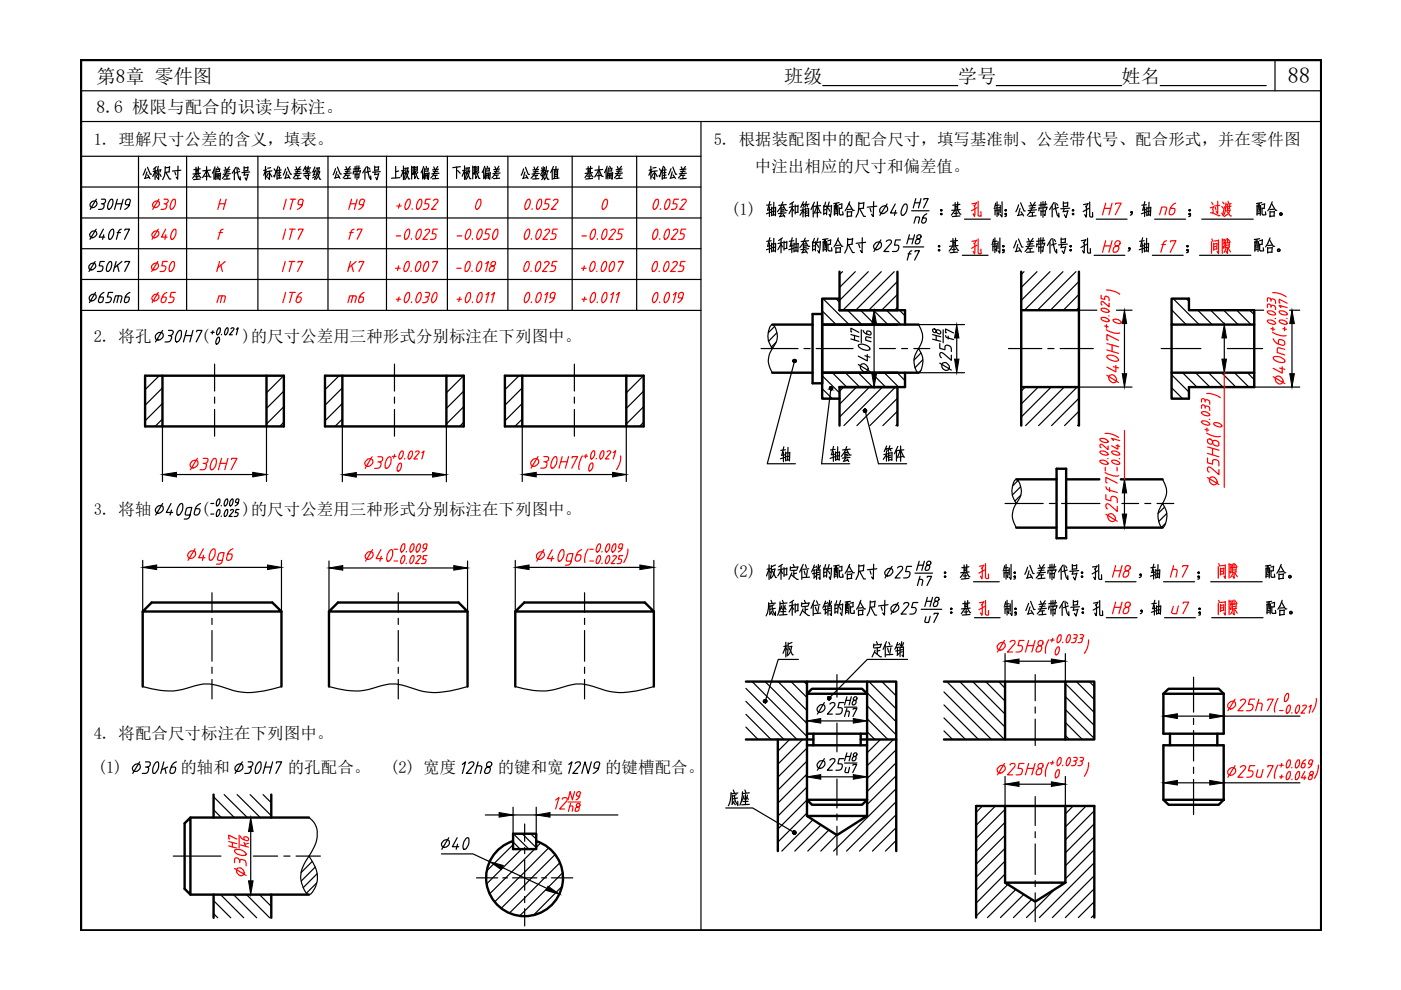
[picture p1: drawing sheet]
<svg xmlns="http://www.w3.org/2000/svg" width="297mm" height="210mm" viewBox="0 0 297 210" stroke-linecap="round" stroke-linejoin="round" font-family="sans-serif">
<defs><g id="words">
<text font-size="7.1" fill="#f00" x="255.8" y="47.3">过渡</text>
<g font-size="7.1">
<text x="186.3" y="99.1">箱体</text>
<text x="153.5" y="172.2">底座</text>
</g>
<g font-size="6.6">
<text x="69.8" y="39.5">公差带代号</text>
<text x="175" y="99.1">轴套</text>
<text x="184.1" y="140.4">定位销</text>
</g>
<g font-size="6.6" fill="#f00">
<text x="256.1" y="55">间隙</text>
<text x="257.5" y="123.8">间隙</text>
<text x="257.5" y="131.6">间隙</text>
</g>
<g font-size="6.2">
<text x="29.3" y="39.2">公称尺寸</text>
<text x="39.9" y="39.5">基本偏差代号</text>
<text x="55" y="39.2">标准公差等级</text>
<text x="82.2" y="39.2">上极限偏差</text>
<text x="95.2" y="39.2">下极限偏差</text>
<text x="109.7" y="39.5">公差数值</text>
<text x="123.1" y="39.2">基本偏差</text>
<text x="136.5" y="39.2">标准公差</text>
</g>
<g font-size="5.7" fill="#f00">
<text x="232.8" y="46.9">H7</text>
<text x="244.8" y="46.9">n6</text>
<text x="232.8" y="54.7">H8</text>
<text x="245.2" y="54.7">f7</text>
<text x="234.9" y="123.5">H8</text>
<text x="247.3" y="123.5">h7</text>
<text x="234.9" y="131.2">H8</text>
<text x="247.6" y="131.2">u7</text>
</g>
<g font-size="5.7">
<text x="185.6" y="80.1" transform="rotate(-90 185.6 80.1)">40</text>
<text x="202.8" y="79.7" transform="rotate(-90 202.8 79.7)">25</text>
<text x="97" y="165.1">12h8</text>
<text x="119.6" y="165.1">12N9</text>
<text x="92.8" y="181.3">40</text>
</g>
<g font-size="5.3" fill="#f00">
<text x="59.3" y="45.5">IT9</text>
<text x="73" y="45.5">H9</text>
<text x="58.9" y="51.9">IT7</text>
<text x="73" y="51.9">f7</text>
<text x="58.9" y="58.9">IT7</text>
<text x="72.7" y="58.9">K7</text>
<text x="58.9" y="65.3">IT6</text>
<text x="73" y="65.3">m6</text>
</g>
<g font-size="5.3">
<text x="193" y="48.7">n6</text>
<text x="191.6" y="56.4">f7</text>
<text x="195.1" y="129.8">H8</text>
<text x="195.1" y="133.3">u7</text>
</g>
<g font-size="4.9">
<text x="192.6" y="45.2">H7</text>
<text x="191.2" y="52.9">H8</text>
<text x="185.9" y="73.7" transform="rotate(-90 185.9 73.7)">n6</text>
<text x="200.7" y="73.7" transform="rotate(-90 200.7 73.7)">H8</text>
<text x="203.6" y="73.4" transform="rotate(-90 203.6 73.4)">f7</text>
<text x="193.3" y="122.1">H8</text>
<text x="193.7" y="125.2">h7</text>
</g>
<text font-size="4.7" x="273.1" y="17.6">88</text>
<text font-size="4.4" fill="#f00" x="45.2" y="65.3">m</text>
<g font-size="4.1">
<text x="20.5" y="17.6">第8章 零件图</text>
<text x="166.3" y="17.6">班级</text>
<text x="203.1" y="17.6">学号</text>
<text x="237.8" y="17.6">姓名</text>
</g>
<text font-size="3.7" x="20.5" y="23.9">8.6 极限与配合的识读与标注。</text>
<g font-size="3.5">
<text x="19.9" y="30.8">1. 理解尺寸公差的含义，填表。</text>
<text x="151.4" y="30.8">5. 根据装配图中的配合尺寸，填写基准制、公差带代号、配合形式，并在零件图</text>
<text x="160" y="36.6">中注出相应的尺寸和偏差值。</text>
<text x="155.1" y="45.6">(1)</text>
<text x="19.9" y="72.5">2. 将孔</text>
<text x="42.7" y="72.5">(</text>
<text x="51.4" y="72.5">)的尺寸公差用三种形式分别标注在下列图中。</text>
<text x="19.9" y="109.1">3. 将轴</text>
<text x="42.7" y="109.1">(</text>
<text x="51.4" y="109.1">)的尺寸公差用三种形式分别标注在下列图中。</text>
<text x="155.1" y="122.4">(2)</text>
<text x="19.9" y="156.6">4. 将配合尺寸标注在下列图中。</text>
<text x="20.7" y="163.9">(1)</text>
<text x="38.2" y="163.9">的轴和</text>
<text x="61" y="163.9">的孔配合。</text>
<text x="82.7" y="163.9">(2) 宽度</text>
<text x="105.5" y="163.9">的键和宽</text>
<text x="128.3" y="163.9">的键槽配合。</text>
</g>
</g></defs>
<g fill="none" stroke="#000" stroke-width=".25">
<path d="M17.2 39.7h131.4M17.2 33.1h131.4M29.4 33.1v32.7M39.6 33.1v32.7M54.7 33.1v32.7M69.5 33.1v32.7M81.9 33.1v32.7M94.9 33.1v32.7M107.7 33.1v32.7M121.3 33.1v32.7M135 33.1v32.7M17.2 46.2h131.4"/>
<path d="M17.2 52.7h131.4M17.2 59.3h131.4M19.2 56l.2-.1a.61 .61 0 0 1 .9 .2 .61 .61 0 0 1-.4 .9 .66 .66 0 0 1-1 0 .66 .66 0 0 1 .3-1zM19.4 49.1l.7-.1a.72 .72 0 0 1 .4 .7 .72 .72 0 0 1-.6 .6 .64 .64 0 0 1-.9-.3 .64 .64 0 0 1 .4-.9zM19.5 42.8l.7-.2a.77 .77 0 0 1 0 1.1 .77 .77 0 0 1-1.1 0 .79 .79 0 0 1 .4-.9zM20.2 55.4l-1.3 2.2M20.4 48.6l-1.3 2.1M20.4 42.2l-1.3 2.2M21.5 43.2l.6 .2a.87 .87 0 0 1-1.2 1M21.5 42.2h.7a.54 .54 0 0 1 .1 .7 .54 .54 0 0 1-.5 .3M21.9 48.6l-.9 1.7h1.2M22 49.8l-.3 .9"/>
<path d="M22.1 55.4h-.9l-.2 1h.6l.2 .1v.4a.65 .65 0 0 1-.6 .7h-.6M23.1 55.6l.3-.2a1.41 1.41 0 0 1-.4 2.1l-.2 .1a1.4 1.4 0 0 1 .3-2zM23.5 42.3l.3-.1a1.64 1.64 0 0 1-.7 2.2 1.47 1.47 0 0 1 .3-2zM23.7 48.7l.2-.1a1.64 1.64 0 0 1-.7 2.1 1.71 1.71 0 0 1 .5-2zM24.6 55.4l-.6 2.2M24.7 43.2h1.2M24.8 49.3h.8M24.9 42.2l-.6 2.2M24.9 56.2l.3 1.4M25.7 48.6l-.3 .1-.3 .4-.4 1.6M25.9 55.4l-1.6 1.4M26.1 42.2l-.6 2.2"/>
<path d="M26.4 48.8l.1-.2h1l-1.1 2.1M26.5 55.7v-.3h1l-1.1 2.2M27.4 43.4h-.5l-.3-.1 .1-.8a.53 .53 0 0 1 .9 0v.1a1.85 1.85 0 0 1-1.2 1.8M163.1 43.9v2M163.1 51.5v2.1M163.2 42.7l-.4 1.8M163.2 50.4l-.4 1.8M163.4 44.4l-.7 .2M163.4 52.1l-.7 .1M163.5 45l-1 .3M163.5 52.6l-1 .3M163.5 43.4l-1 .1"/>
<path d="M163.5 51l-1 .2M163.6 43.9v1.8M163.6 51.5v1.9M164.1 42.9l-.1 2.7M164.1 50.5l-.1 2.7M164.3 44.8l-.6 .1M164.3 52.4l-.6 .1M164.4 45.5l-.8 .1M164.4 44l-.8 .1M164.4 53.2h-.8M164.4 51.7l-.8 .1M164.5 43.9l-.1 1.8"/>
<path d="M164.5 51.6l-.1 1.8M165.6 43.9v1.3M165.6 50.7v2.9M165.6 51.8l.3 .6M165.6 51.8l-.7 1.1M165.8 45.2l-.5 .7M165.9 50.4l-.8 .6M166 42.8l-.5 1.2-.7 .9M166 43.5l.6 1.1h.3M166 51.4l-1 .2M166.1 45.5l.3 .5M166.2 44l-.6 .1"/>
<path d="M166.2 44.4l-.6 .1M166.2 51.1v1.9M166.3 44.7l-.7 .2M166.3 45.7l-1 .3M166.7 45.1l-1.7 .2M166.7 43.4l-1.6 .1M166.8 51.3l-.6 .1M166.8 51.2v1.4M166.9 52.6l-.7 .1M167.9 51.5v2.1M168 44.2l.3 .5M168 44.1l-.7 1.2"/>
<path d="M168 43v3M168 50.4l-.5 1.8M168.2 52.1l-.7 .1M168.2 52.6l-1 .3M168.3 42.8l-.8 .5M168.3 51l-1 .2M168.3 51.5v1.9M168.4 43.8l-1.1 .2M168.6 43.5v1.9M168.8 50.5v2.7M169 52.4l-.5 .1M169.1 53.2h-.8"/>
<path d="M169.2 43.7l-.6 .1M169.2 43.5l-.1 1.5M169.2 51.7l-.9 .1M169.2 45l-.6 .1M169.2 51.6l-.1 1.8M170.3 43.9v2.1M170.3 44.6l-.7 1M170.3 44.8l.2 .3M170.3 43.4l.2 .4M170.3 42.8l-.5 1.2M170.3 51.6v1.3M170.5 52.9l-.4 .6"/>
<path d="M170.5 44.4l-.8 .2M170.7 50.5l-.4 1.1-.7 .9M170.7 51.1l.7 1.2 .3-.1M170.7 43.3l-.6 .1M170.8 44.1v1.9M170.8 44.3l.6-.1v1.7M170.8 53.1l.4 .6M171 42.7l-.3 1.2M171 51.7l-.7 .1M171 52.1l-.7 .1M171 43.4l.2 .4M171 52.4l-.7 .1"/>
<path d="M171 53.4l-1 .2M171.2 44.7l-.4 .1M171.2 45.2h-.4M171.4 45.7h-.6M171.4 51l-1.5 .2M171.4 52.7l-1.6 .2M171.5 43.3l-.7 .1M172.3 51.3v1.9M172.4 43.5v2.5M172.7 42.9l-.8 1.5M172.7 50.5l-.3 .9M172.7 52.1l-.4 .1"/>
<path d="M172.8 52.9h-.5M172.9 51.4l-.6 .1M172.9 51.3v1.9M173.2 43.7l-.7 1.7M173.3 43.7l.7 1.5h.1M173.3 42.8v3.2M173.3 51.9l.3 .5M173.4 50.5l-.4 1.3M173.6 45l-.7 .2M173.9 51.3l-.7 .1M173.9 51.2l-.2 2.4-.3-.5M174 43.6l-1.4 .2"/>
<path d="M174.5 51.2v2.1M174.7 43.6v1.9M174.8 50.8l-.1 1.6M175 50.8v1.4h.2M175 42.9l-.2 .8M175 52.5l-.3 .1M175.1 44.4l-.4 .1M175.1 52.9l-.6 .1M175.2 45.2l-.5 .1M175.2 51.3l-.7 .1M175.3 43.7l-.6 .1M175.3 51.2l-.1 2.1"/>
<path d="M175.3 43.6l-.1 1.9M175.5 51.7v1.3l.3 .2h.6l-.1-.7M175.5 50.6l-1.1 .2M175.7 44.2l.2 .6M175.8 42.8l-.4 1.4M176.1 50.9l-.6 .1M176.1 51.8l-.6 .1M176.1 50.8v1M176.3 43.7l-.7 .1M176.3 43.5l-.2 2.5-.3-.5M176.9 43.5v2.1M177.2 43.2l-.2 1.5"/>
<path d="M177.2 52.5v1.2M177.4 43.1v1.4h.1M177.4 44.9h-.4M177.5 45.2l-.6 .2M177.6 43.6l-.7 .1M177.6 50.8l.9 1.4h.2M177.7 43.5l-.1 2.2M177.7 50.4l-.9 2M177.9 43l-1.1 .2M178 44.1v1.3l.2 .2 .6-.1-.1-.6M178.2 52l-1 .1M178.2 53.5h-1"/>
<path d="M178.2 52.5l-.1 1M178.2 52.5l-1 .1M178.5 43.3l-.6 .1M178.5 44.1l-.5 .1M178.5 43.2v.9M178.6 57.6l-.6 .6M179.6 44.8v1.2M179.7 50.5l-.1 2.2-.5 1M179.9 51.9l.8 1.6h.4M180 43.2l.8 1.4h.3M180.2 42.8l-1 1.9M180.5 44.4h-.9"/>
<path d="M180.6 44.8l-.1 1M180.6 44.9h-1M180.6 45.8l-1 .1M180.7 51.8l-1 .1M180.7 50.7l-1 .1M180.8 50.5l-.2 1.3M181.3 57.6l-3.3 3.3M182.1 51.8l.2 .7M182.1 42.9l-.2 2.2-.4 .9M182.3 44.3l.8 1.6h.4M182.8 50.4v3.2l-.4-.5M183.1 44.1l-1 .2"/>
<path d="M183.1 43l-1 .2M183.2 42.9l-.2 1.2M183.5 51.4l-2 .2M184.1 57.6l-6.1 6.1M184.5 44.2l.2 .7M185.2 42.7v3.2l-.4-.4M185.7 51.5a.87 .87 0 0 1 1.1 0 1.03 1.03 0 0 1-.3 1.1 1.03 1.03 0 0 1-1.1 .2 .8 .8 0 0 1 .3-1.3zM185.9 43.7l-2 .2M186.8 44.1a.75 .75 0 0 1 1.2-.4 .75 .75 0 0 1-.2 1.3 .7 .7 0 0 1-1.1 .1 .7 .7 0 0 1 .1-1zM186.8 50.9l-1.5 2.4M186.8 57.6l-8.1 8.2M187.9 51.2l.1-.1a.54 .54 0 0 1 .6-.3 .54 .54 0 0 1 .4 .5l-1.6 2h1.1"/>
<path d="M188.1 43.3l-1.6 2.4M189.6 57.6l-8.2 8.2M189.8 43.3l-1 1.9h1.3M189.9 44.6l-.3 1.1M190.3 59.7l-6.1 6.1M190.9 50.9h-1l-.3 1.1h.7l.3 .3a.86 .86 0 0 1-.8 1h-.6M199.1 52.2h.1M199.1 53.1h.1M202 50.6v1.6l-.8 1M202.3 52.3v1.2M202.5 51.7l-.5 .1M202.5 51.4l-.5 .1"/>
<path d="M202.5 52.1l.6 1h.2M202.5 43v1.5l-.8 1.1M202.6 50.5v1.6M202.6 52.9h-.8M202.7 44.6v1.2M202.9 44.1h-.4M202.9 43.7l-.4 .1M203 44.5l.6 .9h.1M203 51l-1.5 .2M203.1 42.8l-.1 1.6M203.1 53.5l-1.6 .1M203.1 45.2l-.8 .1"/>
<path d="M203.1 52.1l-1.8 .1M203.5 45.8l-1.6 .1M203.5 43.3l-1.5 .2M203.6 44.4l-1.8 .2M204 54.1h5.5M204.5 46.5h5.5M210.5 52.1v1.1M210.6 50.7l-.2 .9M210.9 50.4v3.2M211 44.4v1.2M211.1 43.1l-.2 .9M211.3 52.2l-.8 .1"/>
<path d="M211.4 51.1l-.8 .2M211.4 52.1l-.1 1.1-.2-.3M211.4 42.8v3.1M211.5 45.2l.2 .4M211.5 51.7l-1.2 .1M211.6 51.2v1.5M211.8 43.5l-.7 .1M211.8 44.4l-.1 1.1M211.8 44.5l-.8 .1M212 50.4l-.1 3.3-.3-.5M212 44l-1.2 .2M212.1 43.5v1.6"/>
<path d="M212.5 42.8l-.1 3.2-.3-.5M212.6 53.1h.2M212.6 52.2h.2M212.8 53.1h.1M212.8 52.2h.1M212.9 53.1v.4l-.4 .1M213.3 45.4h.1M213.3 44.6h.1M213.4 45.4l-.1 .4-.3 .1M215.5 51l-.6 1.6M215.8 51.8l-.4 1.5M215.9 50.7l.7 1.7h.3"/>
<path d="M216 43.4l-.6 1.5M216 52.5l.6 1M216.3 44.2l-.4 1.5M216.4 43l.7 1.7h.3M216.4 53.1l-1.1 .3M216.5 44.9l.5 .9M216.9 45.5l-1.2 .2M217.1 57.6l-.6 .6M218 50.6l.2 .5M218.4 52.7v.8M218.5 43l.2 .5M218.8 52.6l-.8 .1"/>
<path d="M218.9 45.1v.7M219 51.7l-1.2 .1M219 50.5l-1.2 2.3-.5 .5M219.1 51.2l-1.4 .1M219.2 53.4l-1.5 .1M219.3 52.1l-1.8 .2M219.3 45l-.8 .1M219.4 44l-1.1 .1M219.5 42.9l-.5 .7-.7 1.6-.5 .5M219.6 43.5l-1.4 .2M219.7 45.7l-1.6 .2M219.7 44.5l-1.7 .1"/>
<path d="M219.9 51.6l-.1 .8M219.9 57.6l-3.4 3.3M220.2 50.5v1.1M220.2 52.2v1.2M220.3 44l-.1 .7M220.7 50.4v1.2M220.7 51.8v1.9M220.7 42.9v1.1M220.7 44.5v1.2M221.1 42.7v1.3M221.1 44.2v1.9M221.2 50.4l-.1 1.1"/>
<path d="M221.2 52.4l-1 .1M221.2 52.2l-.1 1.2-.2-.2M221.5 51.6l-1.7 .2M221.5 51l-1.7 .2M221.5 51.5l-.1 .6M221.6 42.7l-.1 1.2M221.6 44.7l-.9 .2M221.7 44.6l-.1 1.1-.3-.2M221.9 43.3l-1.6 .2M222 44l-1.7 .2M222 43.9l-.1 .5M222.6 51.4v2.3"/>
<path d="M222.6 57.6l-6.1 6.1M222.9 50.6l-.8 1.5M223.1 43.7v2.3M223.2 50.6l.1 1.3M223.3 51.8l.4 1.4 .4 .5-.1-.8M223.4 43l-.9 1.4M223.5 50.8l.3 .4M223.7 43l.4 2.6 .4 .4v-.8M223.9 51.6l-1 .4M224 43.2l.3 .3M224.4 44l-1.1 .4M225 50.4v1.2"/>
<path d="M225.1 51.9l-.1 .6M225.4 57.6l-8.2 8.2M225.5 42.8v1.1M225.6 44.2l-.1 .7M225.9 50.7h-.9M225.9 50.5l-.1 .9M225.9 51.4l-.9 .1M225.9 52.4l-1 .1M226 52.3l-.5 1.4-.3-.5M226.3 51.8l-1.9 .1M226.3 43l-.8 .1M226.4 42.9l-.1 .8"/>
<path d="M226.4 43.7l-.9 .1M226.4 44.7l-1 .2M226.4 44.6l-.4 1.5-.3-.6M226.8 44.1l-1.9 .2M226.9 52.2h.2M226.9 53.1h.2M227 52.2h.1M227 53.1h.1M227.5 44.6h.1M227.5 45.4h.1M228.1 57.6l-8.2 8.2M228.8 59.7l-6.1 6.1"/>
<path d="M229.7 51.4l.2 .3-.1 2-.3-.5M230.2 50.9l-.9 .1M230.2 43.7l.2 .4-.1 1.9-.3-.5M230.2 50.8l-.4 .7M230.4 51.8l-1.2 .7M230.6 50.5v3l.1 .2h.5v-1M230.7 43.2l-1 .2M230.7 43.1l-.4 .8M230.8 44.2l-1.2 .7M242.2 51.5v2.1M242.3 50.4l-.5 1.8M242.5 52.1l-.7 .1"/>
<path d="M242.5 52.6l-1 .3M242.6 51l-1 .2M242.6 51.5v1.9M242.7 43.9v2M242.7 42.7l-.4 1.8M242.9 44.4l-.7 .2M243 45l-1 .3M243.1 43.4l-1 .1M243.1 50.5v2.7M243.4 52.4l-.6 .1M243.4 53.2h-.8M243.5 51.7l-.9 .1"/>
<path d="M254.3 54.1h10.9M254.8 46.5h10.9M266.1 51.2v2.1M266.3 50.8l-.1 1.6M266.5 43.5v2.1M266.5 50.8v1.4h.2M266.6 52.5l-.4 .1M266.6 52.9l-.5 .1M266.8 43.2l-.2 1.5M266.8 51.3l-.7 .1M266.8 51.2l-.1 2.1M267 43.1v1.4h.2"/>
<path d="M267 44.9h-.4M267.1 51.7v1.3l.2 .2h.6l-.1-.7M267.1 50.6l-1.2 .2M267.1 45.2l-.6 .2M267.2 43.6l-.7 .1M267.3 43.5l-.1 2.2M267.5 43l-1.1 .2M267.6 44.1v1.3l.2 .2 .6-.1-.1-.6M267.6 50.9l-.5 .1M267.7 51.8l-.6 .1M267.7 50.8l-.1 1M268.1 43.3l-.6 .1"/>
<path d="M268.1 44.1l-.5 .1M268.1 43.2l-.1 .9M268.8 52.5v1.2M269.1 50.8l.8 1.4h.3M269.3 44.8v1.2M269.3 50.4l-1 2M269.6 43.2l.9 1.4h.2M269.7 52l-.9 .1M269.7 42.8l-.9 1.9M269.7 53.5h-.9M269.7 52.5l-.1 1M269.7 52.5l-.9 .1"/>
<path d="M270.2 44.4h-1M270.2 44.8l-.1 1M270.2 44.9h-.9M270.2 45.8l-.9 .1M17.2 65.8h131.4M19.1 62.7a.66 .66 0 0 1 1.1-.2 .66 .66 0 0 1-.2 1.1 .62 .62 0 0 1-.9 0 .62 .62 0 0 1 0-.9zM20.3 62l-1.3 2.2M22 62l-.3 .1a1.99 1.99 0 0 0-.8 1.9l.2 .2a.7 .7 0 0 0 .7-.4 .7 .7 0 0 0-.1-.8h-.5M23.9 62h-.9l-.2 1 .7 .1a.77 .77 0 0 1-.6 1.1h-.5M24.1 64.2l.4-1.5h1.2l.2 .4-.3 1.1M25.1 62.7l-.3 1.5M27.5 62l-.3 .1a1.9 1.9 0 0 0-.8 1.9l.2 .2a.7 .7 0 0 0 .7-.4 .7 .7 0 0 0-.1-.8h-.5"/>
<path d="M163.7 73.9a4.3 4.3 0 0 1-.1-5l.1-.1a1.97 1.97 0 0 1 1 1.9 3.3 3.3 0 0 1-.5 2.6 4.6 4.6 0 0 0-.5 5.7M164.2 69.2l-1.3 1.4M164.5 72.6l-1 1M164.7 70.6l-1.7 1.7M168.5 76.5l-5.8 21.8h5.9M174.3 79.7l3.7 3.6M174.3 68.7l.2 .1M174.3 65.9l3 2.9M174.5 63.3l5.5 5.5M176.5 79l3 3.1M177.2 63.3l.8 .8M179.7 65.8l3 3"/>
<path d="M182.4 65.8l3.1 3M184.7 79l3.1 3.1M185.2 65.8l3 3M185.3 68.6v10.6M187.5 79l3 3.1M187.9 65.8l3.1 3M190.2 79l1.7 1.7M190.3 62.4l-3.4 3.4M190.3 65.2l-.6 .6M190.7 65.8l1.2 1.2M195.2 78.6l-.4 .4h9.7M195.3 74.8l-1.5 1.6"/>
<path d="M195.7 76.3l-1.7 1.7M204.5 68.8h-9.7a4.1 4.1 0 0 1 .1 4.8 4.4 4.4 0 0 0-.5 5.2l.4 .2a4.1 4.1 0 0 0 0-5.1M228.8 62.4l-3.3 3.4M228.8 65.2l-.6 .6M228.8 65.8h3.8M236.7 65.8h3.3M238.4 68.6v10.6M248.4 79.4l3.7 3.7M248.4 68.4l.4 .4M248.4 65.7l3.1 3.1M248.7 63.3l5.5 5.5M250.7 79l3.1 3.1"/>
<path d="M251.5 63.3l.6 .6M253.5 79l3 3.1M253.9 65.8l3.1 3M256.2 79l3.1 3.1M256.7 65.8l3 3M259 79l3 3.1M259.4 65.8l3.1 3M259.6 71.7v4.4M261.7 79l3.1 3.1M262.2 65.8l3 3M264.5 79l1.4 1.5M265 65.8l.9 .9"/>
<path d="M265.9 65.8h2M273.4 65.8h2.2M273.9 68.6v10.6M34.4 90.4v11.7M56.5 90.4v11.7M72.6 90.4v11.7M94.6 90.4v11.7M110.7 90.4v11.7M132.8 90.4v11.7M166.1 95.8v2.1M166.2 94.7l-.4 1.8M166.4 96.4l-.7 .1"/>
<path d="M166.4 97l-.9 .3M166.5 95.4l-.9 .1M166.6 95.9v1.8M167.1 94.9l-.1 2.6M167.3 96.8h-.6M167.4 97.5l-.8 .1M167.4 96l-.8 .1M167.5 95.9l-.1 1.8M174.3 82.4l2.2 2.1M176.2 82.3l-2 16M178.8 82.1l-.8 .9M181.6 82.1l-3.6 3.6"/>
<path d="M183.4 87.1l2.9 11.2M184.3 82.1l-6.3 6.3M187.1 82.1l-8.2 8.1M189.9 82.1l-8.2 8.1M190.3 84.4l-5.9 5.8M190.3 87.2l-3.1 3M190.3 89.9l-.4 .3M217.4 82.1l-.9 .8M220.1 82.1l-3.6 3.6M222.9 82.1l-6.4 6.3M225.6 82.1l-8.1 8.1M228.4 82.1l-8.2 8.1"/>
<path d="M228.8 84.4l-5.8 5.8M228.8 87.2l-3.1 3M228.8 89.9l-.3 .3M228.8 82.1h11.2M248.4 82.2l2.3 2.3M265.9 82.1h9.7M30.3 118.8v10.9M37.4 100.6h16.2M59.7 118.8v10.9M69.8 118.9v10.8M75.6 100.7h16.1M99.1 118.9v10.8"/>
<path d="M109.2 118.8v10.9M113.7 100.6h16.2M138.6 118.8v10.9M163.1 119.7v3.2M163.6 119.9l-.3 2.7M164.4 119.8l-.8 .4M165.6 119.9v2.9M165.9 119.7l-.8 .5M168.2 119.7l.2 .5M170.3 119.7l-.8 1.6M170.8 119.7l.2 .6M172.7 119.8l-.6 1.5"/>
<path d="M173.5 119.7v1.1M173.9 119.9l-.2 .6M175 119.7l-.2 .9M175.8 119.7l-.4 1.4M177.4 120v1.4h.1M177.9 119.8l-1.1 .2M180.2 119.7l-1 1.9M182.1 119.7l-.2 2.2-.4 1M183.1 119.9l-1 .1M183.2 119.7l-.2 1.3M185.2 119.6v3.2l-.4-.5M204.4 119.8v1.6l-.8 1.1"/>
<path d="M205 119.7v1.6M213 120l-.2 .8M213.3 119.7v3.1M214.4 119.7l-.1 3.1-.3-.4M215.5 106.8a4.3 4.3 0 0 1-.2-5.1 1.05 1.05 0 0 1 1 1.2 3.9 3.9 0 0 1-1 4.1 4.4 4.4 0 0 0 .2 4.9M215.8 101.9l-1.1 1.2M216.4 103.2l-1.7 1.7M216.4 105l-1.2 1.2M218.3 119.9l.7 1.7h.3M220.4 119.8l.2 .5M221.4 119.7l-.5 .7-.2 .7-1 1.4M222.6 119.7v1.1"/>
<path d="M223 119.6v1.2M223.5 119.6l-.1 1.1M225.3 119.8l-.9 1.5M225.6 119.8l.1 1.3M227.4 119.7v1.1M228.2 119.9l-.8 .1M228.3 119.7l-.1 .9M232.6 120l-.4 .7M238.4 104.5v4.5M244.6 119.6l-.4 1.8M246.5 101.6a4.2 4.2 0 0 1 .1 4.9 4.3 4.3 0 0 0-.4 5.2l.3 .1a4 4 0 0 0 0-5M246.9 107.5l-1.4 1.4"/>
<path d="M247.1 110.9l-.8 .9M247.4 108.9l-1.7 1.7M268.9 120v1.4h.2M269.4 119.8l-1.1 .2M271.6 119.7l-.9 1.9M33.2 120.3h23.5M72.7 120.4h23.5M112.2 120.3h23.5M163 127.8l-.1 1.1-.2 1.1-.3 .6M163.1 120.7l-.6 1.4M163.1 121l.3 .4M163.2 128.3v1.9"/>
<path d="M163.4 120.6l-.8 .1M163.5 127.3l.2 .5M163.6 129.9l.3 .5M163.7 128.4l.2 1.4 .5 .7v-.8M163.7 129.6l-.5 .7M163.8 121.1l.7 1.4h.1M164.1 128.2l-.9 .4M164.3 120.7l-.6 .1M164.3 120.6l-.2 1.1-.7 .9M164.4 129l-1.2 .2M164.4 127.9l-1.4 .1M165.2 129.7l-.3 .8"/>
<path d="M165.4 127.6l-.2 2.1M165.6 121.1l.3 .5M165.6 120.9l-.7 1.2M165.6 128.8l.3 .4M165.7 128.5l-.3 .9M165.9 127.3l.2 .5M166 120.6l-1 .2M166.1 128.2v2.1M166.2 120.3v1.9M166.4 128.8l.3 .4M166.5 128.3l-.4 1M166.6 129.7h-1.1"/>
<path d="M166.6 136.2v3.1M166.6 137.1l-.6 1.4M166.6 137.4l.3 .4M166.8 120.6h-.6M166.8 120.4v1.5M166.9 121.9h-.7M166.9 130.3l-1.6 .1M166.9 127.8l-1.5 .2M166.9 136.9l-.7 .2M167.1 136.3v1.6l-.2 1.1M167.3 137.4l.7 1.4h.2M167.6 120.2l-.1 .7"/>
<path d="M167.8 121.9l1.2 .9h.2M167.8 137.1h-.6M167.9 121.4l-.7 1.4M167.9 137l-.3 1.1-.7 1M167.9 136.2l-.8 .4M168 127.5v3M168 128.7l.3 .5M168 128.6l-.7 1.2M168.3 127.3l-.8 .5M168.3 120.9v1.4M168.4 128.3l-1.1 .2M168.6 128v1.9"/>
<path d="M168.9 121.5l-.6 .2M168.9 120.9l-1.2 .1M169.1 120.2l-1.5 .2M169.2 120.2l-.2 .5M169.2 128.2l-.6 .1M169.2 128l-.1 1.5M169.2 129.5l-.6 .1M169.3 139.8h-4.3l-2.8 8.9M170 120.3v2.5M170 127.8l-.1 .7M170.1 129.5l1.3 1h.2M170.3 129.1l-.7 1.4"/>
<path d="M170.5 121.1l.2 .8M170.5 127.3l.3 .5M170.7 128.6v1.3M171.2 120.9l-.2 1.5M171.3 129.2l-.6 .1M171.3 128.5l-1.3 .1M171.5 120.6l-1.2 .1M171.5 127.9l-1.5 .1M171.6 127.8l-.2 .6M171.6 122.4l-1.4 .1M172.4 128v2.5M172.6 120.9v1.6"/>
<path d="M172.7 127.3l-.8 1.7M172.9 120.3h-.4M172.9 120.8l-.5 .1M172.9 128.7l.2 .8M173 121.5l-.8 .2M173 122.1l-.5 .5M173.1 120l.2 .5M173.1 120.7v2.1M173.1 127.4l.3 .6M173.6 128.6l-.3 1.4M173.6 121.4h-.5M173.7 121.8l-.6 .1"/>
<path d="M173.8 120.8v2l-.2-.3M173.8 120.8l-.7 .1M173.8 128.2l-1.1 .2M174 130l-1.5 .1M174.7 120.4v2M175 128.5v1.6M175 127.5l-.6 1.4M175.1 121.3l-.4 .1M175.2 122.1l-.5 .1M175.3 120.6l-.6 .1M175.3 127.9l-.4 .1M175.3 128.5l-.5 .1"/>
<path d="M175.3 120.5l-.1 1.9M175.3 129.2l-.7 .1M175.4 129.7l-.5 .5M175.5 127.7l.2 .5M175.5 128.4v2.1M175.7 121.1l.2 .6M175.9 127.3v1.2M176.1 129.4l-.6 .1M176.1 129l-.6 .1M176.3 128.4v2.1l-.3-.3M176.3 120.5l-.7 .1M176.3 128.5l-.8 .1"/>
<path d="M176.3 120.4l-.2 2.4-.3-.5M176.3 127.5l-.2 .7M176.9 120.4v2.1M177 128.1v1.9M177.2 120l-.2 1.6M177.4 121.7l-.4 .1M177.4 127.4l-.2 .8M177.5 122.1l-.6 .1M177.5 129h-.5M177.5 129.7l-.5 .1M177.6 120.5l-.7 .1M177.7 120.4l-.1 2.1"/>
<path d="M177.7 128.2l-.6 .1M177.7 128.1l-.1 1.9M178 120.9v1.3l.2 .2h.6l-.1-.7M178 128.7l.3 .6M178.2 127.3l-.4 1.4M178.5 120.1l-.6 .1M178.5 121l-.5 .1M178.5 120v1M178.7 128l-.2 2.5-.3-.6M178.7 128.2l-.7 .1M179.3 128v2.2M179.5 127.7l-.1 1.5"/>
<path d="M179.6 121.7v1.1M179.7 127.6v1.4h.2M179.8 129.4h-.4M179.9 129.7l-.6 .2M180 120l.8 1.4h.3M180 128.1l-.7 .1M180 128l-.1 2.2M180.3 127.5l-1.1 .2M180.3 128.6v1.3l.2 .2 .6-.1v-.6M180.5 121.2l-.9 .1M180.6 121.7l-.1 .9M180.6 121.7l-1 .1"/>
<path d="M180.6 122.6l-1 .1M180.9 127.7v.9l-.6 .1M180.9 127.7l-.6 .2M182 129.3v1.2M182.3 121.1l.8 1.7h.4M182.4 127.7l.8 1.4h.3M182.5 127.3l-.9 1.9M182.9 128.8l-.9 .1M183 129.3l-.1 1M183 129.4h-1M183 130.3l-1 .1M183.1 121l-1 .1"/>
<path d="M184.5 121l.2 .7M184.5 127.4l-.2 2.2-.5 .9M184.6 128.8l.9 1.6h.4M185.5 128.6l-1 .2M185.5 127.5l-1 .2M185.5 127.4l-.1 1.2M185.9 120.6l-2 .2M186.8 128.7l.3 .7M187.6 127.3l-.1 3.1-.4-.5M187.9 120.9a.78 .78 0 0 1 .8-.4 .78 .78 0 0 1 .6 .6 .94 .94 0 0 1-.6 .9 .94 .94 0 0 1-1.1-.2v-.4zM188.3 128.2l-2 .3M189.1 120.1l-1.5 2.4"/>
<path d="M189.3 128.3a.77 .77 0 0 1 1.2 .1 .95 .95 0 0 1-.4 1.2 .95 .95 0 0 1-1.2-.2 .88 .88 0 0 1 .4-1.1zM190.3 120.4l.1-.1a.54 .54 0 0 1 .5-.3 .54 .54 0 0 1 .5 .5l-1.6 2h1M190.4 127.7l-1.5 2.5M191.6 128.1a.6 .6 0 0 1 .6-.4 .6 .6 0 0 1 .5 .4l-1.7 2.1h1.1M192.4 139.8h-8.5l-8.1 8.2M193.3 120.1h-1l-.3 1.1h.7l.2 .1v.4a.8 .8 0 0 1-.7 .8h-.6M194.6 127.7h-1l-.3 1.1h.7l.2 .2a.87 .87 0 0 1-.7 1.2h-.6M200.4 121.4h.1M200.4 122.3h.1M204.6 127.5v1.5l-.8 1.1M204.6 121.5v1.2M204.8 120.9l-.4 .1"/>
<path d="M204.8 120.6l-.4 .1M204.8 129.2v1.1M204.9 121.4l.6 .9h.1M205 122.1h-.8M205 128.6h-.4M205 128.2l-.4 .1M205.1 129l.7 .9M205.2 127.3l-.1 1.7M205.2 129.7l-.8 .1M205.4 122.6l-1.6 .2M205.4 120.2l-1.5 .2M205.5 121.3l-1.8 .1"/>
<path d="M205.6 127.8l-1.5 .2M205.6 130.3l-1.6 .1M205.7 128.9l-1.8 .2M206.4 123.3h5.5M206.6 131h5.4M212.9 121.3v1.1M213.1 128.9v1.2M213.1 138.6v5.9M213.2 127.6l-.2 .9M213.5 127.3v3.1M213.6 129.7l.3 .4M213.7 120.3l-.7 .1"/>
<path d="M213.7 121.3l-.1 1.1-.2-.3M213.7 121.4l-.8 .1M213.9 120.9l-1.2 .1M213.9 129l-.8 .1M213.9 128l-.8 .1M213.9 128.9v1.1M214 120.4v1.5M214.1 128.5l-1.2 .2M214.2 128v1.6M214.6 127.3l-.1 3.2-.3-.5M215.2 122.3h.1M215.2 121.4h.1"/>
<path d="M215.3 122.3v.3l-.3 .2M215.3 129.9h.1M215.3 129.1h.1M215.5 129.9l-.1 .5h-.3M217.9 120.3l-.6 1.5M218.1 127.9l-.6 1.5M218.2 121l-.4 1.5M218.4 121.7l.5 .9M218.4 128.7l-.4 1.5M218.5 127.5l.7 1.7h.3M218.6 129.4l.5 .9M218.8 122.3l-1.2 .3"/>
<path d="M218.9 129.9l-1.1 .3M220.6 127.5l.2 .5M220.8 121.9v.8M221 129.6v.7M221.2 121.9h-.8M221.3 120.9l-1.1 .1M221.4 129.5l-.8 .1M221.5 120.4l-1.4 .1M221.6 122.6l-1.6 .1M221.6 128.5l-1.2 .1M221.6 127.4l-.5 .7-.7 1.6-.5 .5M221.6 121.4l-1.7 .1"/>
<path d="M221.7 128l-1.4 .2M221.8 130.2l-1.6 .2M221.9 129l-1.8 .1M222.2 120.8v.8M222.4 128.5l-.1 .7M222.6 121.4v1.2M222.8 127.4v1.1M222.8 129v1.2M223 121.1v1.8M223.3 127.3v1.2M223.3 128.7v1.9M223.5 121.6l-.9 .1"/>
<path d="M223.6 121.4l-.1 1.2-.2-.2M223.8 129.1l-.1 1.1-.2-.2M223.8 127.3l-.2 1.1M223.8 129.2l-1 .2M223.8 120.2l-1.6 .2M223.9 120.8l-1.7 .3M223.9 120.7l-.1 .6M224 127.8l-1.6 .2M224.1 128.5l-1.7 .2M224.1 128.4l-.1 .5M225 120.6v2.2M225.2 128.2v2.3"/>
<path d="M225.5 127.5l-.9 1.4M225.7 121.1l.3 1.3 .4 .5v-.8M225.8 127.5l.5 2.6 .3 .4v-.8M225.9 138.6v5.9M225.9 120l.3 .4M226.1 127.7l.3 .3M226.3 120.8l-1.1 .4M226.5 128.5l-1 .3M227.5 121.1l-.1 .6M227.6 127.3v1.2M227.7 128.7l-.1 .7M228.3 120.6l-.9 .1"/>
<path d="M228.3 121.6l-1 .1M228.3 121.5l-.4 1.5-.3-.6M228.5 127.5l-.9 .1M228.5 127.4l-.1 .8M228.5 128.2l-.9 .1M228.5 129.2l-1 .2M228.5 129.1l-.4 1.5-.3-.6M228.7 121l-1.9 .1M228.9 128.6l-1.9 .2M229.4 121.4h.1M229.4 122.3h.1M229.5 129.1h.2"/>
<path d="M229.5 129.9h.2M229.6 129.1h.1M229.6 129.9h.1M232.1 120.6l.2 .3-.1 2-.3-.5M232.3 128.2l.2 .4-.1 1.9-.3-.5M232.6 120.1l-1 .1M232.7 121l-1.2 .7M232.7 127.7l-.9 .2M232.8 127.6l-.4 .8M232.9 128.7l-1.1 .7M244.6 120.7v2.1M244.8 128.4v2"/>
<path d="M244.8 121.3l-.7 .1M244.8 127.3l-.4 1.7M244.9 121.9l-1 .3M245 120.3l-1 .1M245.1 120.8v1.8M245.1 129l-.8 .1M245.1 129.5l-1 .3M245.2 127.9l-1 .1M245.2 128.4v1.8M245.7 121.7h-.5M245.8 122.4l-.7 .1M245.9 120.9l-.8 .1"/>
<path d="M245.9 129.3l-.5 .1M246 130l-.8 .1M246.1 128.5l-.9 .1M256.7 123.3h10.9M256.9 131h10.9M268.4 120.4v2.1M268.6 128v2.2M268.7 120l-.2 1.6M268.9 127.7l-.1 1.5M268.9 121.7l-.4 .1M269 122.1l-.6 .1M269.1 127.6v1.4h.2"/>
<path d="M269.1 120.5l-.7 .1M269.1 129.4h-.3M269.2 120.4l-.1 2.1M269.2 129.7l-.6 .2M269.4 128l-.1 2.2M269.4 128.1l-.8 .1M269.5 120.9v1.3l.2 .2h.6l-.1-.7M269.6 127.5l-1.1 .2M269.6 128.6v1.3l.3 .2 .6-.1-.1-.6M270 120.1l-.6 .1M270 121l-.5 .1M270 120l-.1 1"/>
<path d="M270.2 127.7l-.6 .2M270.2 128.6l-.6 .1M270.2 127.7v.9M271.2 121.7v1.1M271.3 129.3v1.2M271.5 120l.9 1.4h.2M271.7 127.7l.8 1.4h.3M271.9 127.3l-1 1.9M272.1 121.2l-1 .1M272.1 121.7l-.1 .9M272.1 121.7l-.9 .1M272.1 122.6l-.9 .1"/>
<path d="M272.3 129.3l-.1 1M272.3 129.4h-1M272.3 128.8l-1 .1M272.3 130.3l-1 .1M30.3 145.6a15.6 15.6 0 0 0 11-.2 8.5 8.5 0 0 1 5.5 .1 15.2 15.2 0 0 0 11 .6l1.9-.5M69.8 145.6a15.5 15.5 0 0 0 11-.2 8.5 8.5 0 0 1 5.4 .1 15.3 15.3 0 0 0 11.1 .6l1.8-.5M109.2 145.6a15.5 15.5 0 0 0 11.1-.2 8.5 8.5 0 0 1 5.4 .1 15.2 15.2 0 0 0 11.1 .6l1.8-.5M158.1 154.2l2.6 2.6M158.1 151.5l5.4 5.3M158.1 148.7l8.1 8.1M158.1 146l10.9 10.8M159.5 144.5l11.6 11.7"/>
<path d="M162.2 144.5l8.9 8.9M165 144.5l6.1 6.2M167.4 156.8l-2.5 2.5M167.7 144.5l3.4 3.4M170.2 156.8l-5.3 5.2M170.5 144.5l.6 .6M171.1 151.2v4.4M171.1 158.6l-6.2 6.2M173.5 149.8a.82 .82 0 0 1 1.4-.1 .95 .95 0 0 1-.4 1.1 .95 .95 0 0 1-1.2-.1l-.1-.3zM174 152.9h6.9M174.8 149l-1.5 2.4M176 149.3v-.1a.54 .54 0 0 1 .6-.3 .54 .54 0 0 1 .4 .5l-1.6 2h1.1"/>
<path d="M178.9 149h-1l-.2 1.1h.6l.3 .3a.87 .87 0 0 1-.7 1h-.7M179.1 149.9h2.6M179.4 148.5h.9M179.4 150.8h.5l.2 .1-.2 1M179.6 159.6l-.5 1.7M179.6 147.7l-.5 1.8M179.6 150.2l-.5 1.7M180.5 159.6l-.5 1.7M180.5 147.7l-.5 1.8M180.9 150.4v-.2h.8l-.9 1.7M181.1 159.7l-.2 .5 .3 .2a.5 .5 0 0 1 .3 .7 .5 .5 0 0 1-.7 .2 .61 .61 0 0 1 .5-.9l.2-.1a.34 .34 0 0 0 .2-.6 .34 .34 0 0 0-.6 0zM181.1 147.8a.38 .38 0 0 0-.2 .5 .38 .38 0 0 0 .5 .2 .53 .53 0 0 1 0 .7 .53 .53 0 0 1-.7 .1 .74 .74 0 0 1 .8-.9 .36 .36 0 0 0 .2-.5 .36 .36 0 0 0-.6-.1z"/>
<path d="M183.8 151.2v4.4M183.8 155.1l1.7 1.7M183.8 152.4l4.4 4.4M183.8 149.6l6.2 6.2M183.8 146.9l6.2 6.2M183.9 156.8l-.1 .1M184.2 144.5l5.8 5.8M186.7 156.8l-2.9 2.8M187 144.5l3 3.1M189.4 156.8l-5.6 5.6M189.7 144.5l.3 .3M190 158.9l-6.2 6.2"/>
<path d="M200.1 155l1.9 1.8M200.1 152.2l4.6 4.6M200.1 149.5l7.4 7.3M200.1 146.7l10.1 10.1M200.7 144.5l12.3 12.3M203.5 144.5l9.6 9.7M206.2 144.5l6.9 6.9M209 144.5l4.1 4.2M211.7 144.5l1.4 1.4M213.1 140.2h12.8M225.9 155.9l.8 .9M225.9 153.2l3.6 3.6"/>
<path d="M225.9 150.4l6.1 6.2M225.9 147.7l6.1 6.1M225.9 144.9l6.1 6.2M228.2 144.5l3.8 3.8M231 144.5l1 1.1M246.7 150.2v5.4M246.7 151.8h28.9M259.4 150.2v5.4M45.3 171.7l1.6 1.6M45.3 168.9l4.4 4.4M47.5 168.5l4.9 4.8M50.3 168.5l4.9 4.8"/>
<path d="M53 168.5l4.5 4.5M53.2 176.3v10.5M55.8 168.5l1.7 1.7M65.5 173.3a4.7 4.7 0 0 1 1.1 6.3l-1.7 2.9a5.6 5.6 0 0 0 .4 7.1l.2 .1a2.4 2.4 0 0 0 1.5-1.8 5.8 5.8 0 0 0-1-5.6l-.5-.8M102.9 172.8h28.1M108.8 179.1l-5.6 5.5M108.8 178.5l1.5 1.5M108.8 171.1v5.7M108.8 176.8l3.3 3.2M110.7 176.8l3 2.9M112.5 176.8l1.2 1.1M113.7 171.1v5.7"/>
<path d="M114.6 178.7l-.9 1M116.3 179.8l-11.5 11.4M153.9 171.3h5.7l8.8 5.2M171.1 161.1v5.3M171.1 161.4l-6.2 6.1M171.1 164.1l-6.2 6.2M171.1 166.9l-6.2 6.1M171.1 169.6l-6.2 6.2M171.1 172.4l-6.2 6.1M172.4 173.8l-6.6 6.7M173.5 161.7a.75 .75 0 0 1 .8-.4 .75 .75 0 0 1 .6 .6 .86 .86 0 0 1-.7 1 .86 .86 0 0 1-1-.7zM174 164.7h6.9"/>
<path d="M174.1 174.9l-5.6 5.6M174.8 160.9l-1.5 2.4M175.8 176l-4.5 4.5M176 161.2v-.1a.54 .54 0 0 1 .6-.3 .54 .54 0 0 1 .4 .5l-1.6 2h1.1M177.4 177l-3.4 3.5M178.9 160.9h-1l-.2 1.1h.6l.2 .1 .1 .4a.8 .8 0 0 1-.7 .8h-.7M179.1 161.8h2.6M179.4 160.4h.9M180.1 162.7l-.2 1.1h-.5l-.3-.2 .3-.9M180.8 162.3l.1-.2h.7l-.8 1.7M183.8 161.1v5.3M190 167.2l-13.3 13.3"/>
<path d="M190 161.7l-6.2 6.1M190 164.5l-6.2 6.1M190 170l-10.5 10.5M190 172.7l-7.8 7.8M190 175.5l-5 5M190 178.2l-2.3 2.3M208.3 170.9l-1.3 1.3M211.1 170.9l-4.1 4.1M213.1 164.6v6.3M213.1 171.6l-6.1 6.1M213.1 174.4l-6.1 6.1M213.1 177.1l-6.1 6.1"/>
<path d="M213.1 179.9l-6.1 6.1M213.1 166.3h12.8M225.9 164.6v6.3M227.5 170.9l-1.6 1.7M230.3 170.9l-4.4 4.4M232 171.9l-6.1 6.2M232 174.7l-6.1 6.1M232 177.4l-6.1 6.2M246.7 166h28.9M45.3 193.7l.9 .9M45.3 191l3.6 3.6M46.8 189.7l4.9 4.9"/>
<path d="M49.5 189.7l4.9 4.9M52.3 189.7l4.9 4.9M55 189.7l2.5 2.5M66.2 182.7l-2.4 2.3M66.8 183.8l-2.9 3M67.2 187.2l-2.2 2.2M67.3 185.2l-3 3M93.6 181h6.7l3.5 1.7M106.5 183.9l9.5 4.5M110.6 180l-7.4 7.4M113.4 180l-9.6 9.6M117.7 181.2l-11.5 11.4"/>
<path d="M118.7 182.9l-10.7 10.7M119.2 187.9l-6.2 6.2M119.3 185l-9.2 9.2M213.1 182.6l-6.1 6.2M213.1 185.3l-6.1 6.2M213.7 187.5l-6.7 6.8M215.4 188.6l-6 5.9M217.1 189.6l-5 4.9M218.8 190.7l-3.9 3.8M223.7 188.5l-6.1 6M232 180.2l-6.1 6.1M232 182.9l-11.6 11.6"/>
<path d="M232 185.7l-8.9 8.8M232 188.4l-6.1 6.1M232 191.2l-3.4 3.3M232 193.9l-.6 .6"/>
<circle cx="199.1" cy="52.2" r=".06"/>
<circle cx="199.1" cy="53.1" r=".06"/>
<circle cx="199.1" cy="52.2" r=".11"/>
<circle cx="199.1" cy="53.1" r=".11"/>
<circle cx="199.1" cy="53.1" r=".15"/>
<circle cx="199.1" cy="52.2" r=".15"/>
<circle cx="199.6" cy="44.6" r=".06"/>
<circle cx="199.6" cy="45.4" r=".06"/>
<circle cx="199.6" cy="44.6" r=".11"/>
<circle cx="199.6" cy="45.4" r=".11"/>
<circle cx="199.6" cy="44.6" r=".15"/>
<circle cx="199.6" cy="45.4" r=".15"/>
<circle cx="212.7" cy="53.1" r=".06"/>
<circle cx="212.7" cy="52.2" r=".06"/>
<circle cx="212.7" cy="52.2" r=".15"/>
<circle cx="212.7" cy="53.1" r=".15"/>
<circle cx="213.2" cy="45.4" r=".15"/>
<circle cx="213.2" cy="44.6" r=".11"/>
<circle cx="213.2" cy="45.4" r=".11"/>
<circle cx="213.2" cy="44.6" r=".06"/>
<circle cx="213.2" cy="45.4" r=".06"/>
<circle cx="213.2" cy="44.6" r=".15"/>
<circle cx="227" cy="53.1" r=".15"/>
<circle cx="227" cy="52.2" r=".15"/>
<circle cx="227" cy="52.2" r=".06"/>
<circle cx="227" cy="53.1" r=".06"/>
<circle cx="227.5" cy="45.4" r=".06"/>
<circle cx="227.5" cy="44.6" r=".06"/>
<circle cx="227.5" cy="44.6" r=".11"/>
<circle cx="227.5" cy="45.4" r=".11"/>
<circle cx="227.5" cy="45.4" r=".15"/>
<circle cx="227.5" cy="44.6" r=".15"/>
<circle cx="271.1" cy="53.1" r=".23"/>
<circle cx="271.1" cy="53.1" r=".28"/>
<circle cx="271.6" cy="45.4" r=".28"/>
<circle cx="271.6" cy="45.4" r=".23"/>
<circle cx="168.5" cy="76.5" r=".32"/>
<circle cx="176.2" cy="82.3" r=".32"/>
<circle cx="183.4" cy="87" r=".32"/>
<circle cx="200.4" cy="122.3" r=".06"/>
<circle cx="200.4" cy="121.4" r=".06"/>
<circle cx="200.4" cy="121.4" r=".11"/>
<circle cx="200.4" cy="122.3" r=".11"/>
<circle cx="200.4" cy="121.4" r=".15"/>
<circle cx="200.4" cy="122.3" r=".15"/>
<circle cx="215.1" cy="122.3" r=".15"/>
<circle cx="215.1" cy="122.3" r=".11"/>
<circle cx="215.1" cy="121.4" r=".11"/>
<circle cx="215.1" cy="122.3" r=".06"/>
<circle cx="215.1" cy="121.4" r=".06"/>
<circle cx="215.1" cy="121.4" r=".15"/>
<circle cx="215.3" cy="129.9" r=".15"/>
<circle cx="215.3" cy="129.9" r=".11"/>
<circle cx="215.3" cy="129.1" r=".11"/>
<circle cx="215.3" cy="129.9" r=".06"/>
<circle cx="215.3" cy="129.1" r=".06"/>
<circle cx="215.3" cy="129.1" r=".15"/>
<circle cx="229.4" cy="122.3" r=".06"/>
<circle cx="229.4" cy="121.4" r=".06"/>
<circle cx="229.4" cy="121.4" r=".11"/>
<circle cx="229.4" cy="122.3" r=".11"/>
<circle cx="229.4" cy="121.4" r=".15"/>
<circle cx="229.4" cy="122.3" r=".15"/>
<circle cx="229.6" cy="129.1" r=".06"/>
<circle cx="229.6" cy="129.9" r=".06"/>
<circle cx="229.6" cy="129.9" r=".15"/>
<circle cx="229.6" cy="129.1" r=".15"/>
<circle cx="273.5" cy="122.3" r=".28"/>
<circle cx="273.5" cy="122.3" r=".23"/>
<circle cx="273.7" cy="129.9" r=".28"/>
<circle cx="273.7" cy="129.9" r=".23"/>
<circle cx="162.2" cy="148.6" r=".32"/>
<circle cx="175.8" cy="148" r=".32"/>
<circle cx="168.4" cy="176.5" r=".32"/>
</g>
<!-- layer: 0 -->
<g fill="none" stroke="#000" stroke-width=".25">
<path d="M17.2 19.2h262.9M174.4 18.1h28.7M211.2 18.1h26.6M246 18.1h22.5M270.3 12.7v6.5M17.2 25.8h262.9M148.6 25.8v171.5M33.2 70.9a.76 .76 0 0 1 1.2-.3 .76 .76 0 0 1-.2 1.2 .71 .71 0 0 1-1.1 .1 .71 .71 0 0 1 .1-1zM33.8 79.7l-3 2.9M34.5 70l-1.5 2.5M35.7 71.1l.6 .2 .1 .3a1 1 0 0 1-1.4 .9M35.7 70h.7a.59 .59 0 0 1 .3 .8 .59 .59 0 0 1-.6 .3"/>
<path d="M37.8 70.3a.39 .39 0 0 1 .6-.1 1.96 1.96 0 0 1-.9 2.3l-.2-.1a2.18 2.18 0 0 1 .5-2.1zM39.3 71.1h1.4M39.6 70l-.7 2.5M40.9 70l-.7 2.5M41.7 70.3l.1-.3h1l-1.2 2.5M44.7 70.5h.7M45.2 70.1l-.2 .7M46.1 71.6l.2-.1a.89 .89 0 0 1-.5 1.4 1.38 1.38 0 0 1 .3-1.3zM46.4 69.5h.1a.91 .91 0 0 1-.5 1.4 1.33 1.33 0 0 1 .4-1.4zM47 70.9l-.1 .1M48 69.6l.2-.1a.92 .92 0 0 1-.5 1.4 1.33 1.33 0 0 1 .3-1.3zM49 69.7a.31 .31 0 0 1 .4-.2 .31 .31 0 0 1 .1 .5l-.9 1h.7"/>
<path d="M50.1 69.8l.4-.3-.4 1.5M56.8 79.7l-.3 .3M60.1 79.7l-3.6 3.6M71.9 79.7l-3 2.9M95 79.7l-.4 .3M98.3 79.7l-3.7 3.6M110.1 79.7l-3.1 2.9M133.1 79.7l-.3 .3M136.4 79.7l-3.6 3.6M178 65.8h9M34.4 82.2l-3.6 3.7M34.4 85.5l-3.6 3.7"/>
<path d="M34.4 88.8l-1.5 1.6M60.2 82.9l-3.7 3.7M60.2 86.2l-3.7 3.7M60.2 89.5l-.9 .9M72.6 82.2l-3.7 3.7M72.6 85.5l-3.7 3.7M72.6 88.8l-1.6 1.6M98.3 82.9l-3.7 3.7M98.3 86.2l-3.7 3.7M98.3 89.5l-.9 .9M110.7 82.2l-3.7 3.7M110.7 85.5l-3.7 3.7"/>
<path d="M110.7 88.8l-1.5 1.6M136.5 82.9l-3.7 3.7M136.5 86.2l-3.7 3.7M136.5 89.5l-.9 .9M178 82.1h9M33.4 107.4a.82 .82 0 0 1 1.2 .1 .95 .95 0 0 1-.4 1.1 .95 .95 0 0 1-1.2-.1 .92 .92 0 0 1 .4-1.1zM34.5 106.8l-1.5 2.4M36.3 106.8l-1.1 1.9h1.4M36.4 108.1l-.3 1.1M38.1 107l.5-.2a1.93 1.93 0 0 1-.8 2.4h-.2a2.27 2.27 0 0 1 .5-2.2zM40.3 109.2h-1v-.4l.4-1.1 1-.1-.6 2.2a.96 .96 0 0 1-1 .3M42.5 106.8a2.09 2.09 0 0 0-1.3 2.3 .69 .69 0 0 0 1-.3l.2-.5-.1-.4h-.8"/>
<path d="M44.7 106.8h.6M44.7 109h.6M46.2 105.9l.2-.1a.91 .91 0 0 1-.5 1.4 1.33 1.33 0 0 1 .3-1.3zM46.2 108.1l.2-.1a.91 .91 0 0 1-.5 1.5 1.33 1.33 0 0 1 .3-1.4zM46.9 107.2v.1M46.9 109.4v.1M48 105.8h.1a1.07 1.07 0 0 1-.4 1.5 1.15 1.15 0 0 1 .3-1.5zM48 108.1l.1-.1a1.06 1.06 0 0 1-.4 1.5 1.15 1.15 0 0 1 .3-1.4zM48.9 108.2l.3-.2 .3 .2-1 1.3h.7M49.1 105.9l.2-.1a1.07 1.07 0 0 1-.5 1.5 1 1 0 0 1 .3-1.4zM50.5 106.6l-.6-.1 .1-.5 .5-.2 .2 .2a1.19 1.19 0 0 1-.8 1.3M50.7 108h-.6l-.2 .7h.4l.2 .3-.3 .5h-.6"/>
<path d="M28.3 162.4a.86 .86 0 0 1 1.4-.2 .94 .94 0 0 1-.3 1.2 .94 .94 0 0 1-1.3-.2v-.3zM29.6 161.5l-1.5 2.5M30.8 162.6l.7 .3a.98 .98 0 0 1-.3 1 .98 .98 0 0 1-1 .1M30.8 161.5h.8a.61 .61 0 0 1 .2 .7 .61 .61 0 0 1-.6 .4M33.1 161.6l.3-.1a1.77 1.77 0 0 1-.8 2.5l-.1-.1a2.23 2.23 0 0 1 .6-2.3zM34.7 161.5l-.6 2.5M35 162.9l.2 1.1M35.5 162.6l-1.2 .6M37.4 161.5a2.09 2.09 0 0 0-1.3 2.4 .67 .67 0 0 0 1-.3l.1-.9-.8-.1M50.1 162.4a.75 .75 0 0 1 1.2-.3 .75 .75 0 0 1-.2 1.2 .69 .69 0 0 1-1.1 .1 .69 .69 0 0 1 .1-1zM51.4 161.5l-1.5 2.5M52.6 162.6l.6 .2 .1 .3a1 1 0 0 1-1.4 .9"/>
<path d="M52.6 161.5h.7a.59 .59 0 0 1 .3 .7 .59 .59 0 0 1-.7 .4M54.7 161.7a.39 .39 0 0 1 .6 0 2.05 2.05 0 0 1-.9 2.3h-.1a1.76 1.76 0 0 1 .4-2.3zM56.2 162.6h1.4M56.5 161.5l-.7 2.5M57.8 161.5l-.7 2.5M58.6 161.8l.1-.3h1l-1.2 2.5"/>
</g>
<g fill="none" stroke="#000" stroke-width=".51">
<path d="M178 57.6v8.2h13.9v3M190.3 57.6v8.2M216.5 57.6v32.6M228.8 57.6v32.6M30.8 79.7h29.4v10.7h-29.4zM34.4 79.7v10.7M56.5 79.7v10.7M68.9 79.7h29.4v10.7h-29.4zM72.6 79.7v10.7M94.6 79.7v10.7M107 79.7h29.5v10.7h-29.5zM110.7 79.7v10.7"/>
<path d="M132.8 79.7v10.7M163.7 79h8.6M163.7 68.8h8.6M172.3 66.6h2v14.7h-2zM174.3 79h20.5M174.3 68.8h20.5M178 63.3h-3.7v21.2h3.7M191.9 79v3.1h-13.9v8.1M216.5 65.8h12.3M248.4 63.3h3.7v2.5h13.8v16.3h-13.8v2.4h-3.7zM248.4 79h17.5M248.4 68.8h17.5"/>
<path d="M190.3 82.1v8.1M216.5 82.1h12.3M224 99.4h2v14.7h-2zM215.5 111.9h8.5M215.5 101.6h8.5M226 111.9h20.5M226 101.6h7.1M237.6 101.6h8.9M30.3 129.7l1.9-2h25.5l2 2zM30.3 129.7v15.9M59.7 129.7v15.9M69.8 129.7l1.9-2h25.5l1.9 2z"/>
<path d="M69.8 129.7v15.9M99.1 129.7v15.9M109.2 129.7l2-2h25.5l1.9 2zM109.2 129.7v15.9M138.6 129.7v15.9M158.1 144.5h31.9v36M158.1 156.8h14.4M164.9 156.8v23.7M171.1 147.1l1.1-1.1h10.6l1 1.1zM171.1 155.6h12.7M171.1 158h12.7M171.1 144.5v28.5"/>
<path d="M172.5 155.6v2.4M182.5 156.8h7.5M182.5 155.6v2.4M183.8 144.5v28.5l-6.4 4.1-6.3-4.1h12.7M200.1 144.5h31.9v12.3h-31.9M213.1 144.5v12.3M225.9 144.5v12.3M246.7 147.1l1.1-1.1h10.6l1 1.1M246.7 147.1v8.5h12.7v-8.5M246.7 147.1h12.7M248.1 155.6v2.4M258.1 155.6v2.4"/>
<path d="M40.4 173.3v16.4l-1.3-1.2v-13.9zM40.4 173.3h25.1M45.3 168.5v4.8M57.5 168.5v4.8M108.8 178.3a8.1 8.1 0 0 0-4.2 12.6 8.1 8.1 0 0 0 13.2 0 8.1 8.1 0 0 0-4.1-12.6M108.8 176.8h4.9v3.2h-4.9zM171.1 169.6h12.7l-1 1h-10.6zM213.1 170.9v16.2M225.9 170.9v16.2l-6.4 4.1-6.4-4.1h12.8M246.7 169.6h12.7l-1 1h-10.6zM246.7 169.6v-11.6h12.7v11.6M40.4 189.7h25.1"/>
<path d="M45.3 189.7v4.9M57.5 189.7v4.9M207 194.5v-23.6h25v23.6"/>
</g>
<g fill="none" stroke="#000" stroke-width=".25">
<path d="M45.5 77.2v5.7M83.6 77.2v5.7M121.8 77.2v5.7M161.4 73.9h7.8M170.5 73.9h1.3M173 73.9h7.9M186.5 73.9h3.4M191.2 73.9h1.2M193.7 73.9h3.4M213.8 73.9h7.1M222.2 73.9h1.3M224.8 73.9h7"/>
<path d="M246.2 73.9h8.4M260.2 73.9h7.5M45.5 84.2v1.3M45.5 86.8v5.7M83.6 84.2v1.3M83.6 86.8v5.7M121.8 84.2v1.3M121.8 86.8v5.7M213.1 106.8h8.1M222.5 106.8h1.3M225.1 106.8h8.1M237.9 106.8h3.5"/>
<path d="M242.7 106.8h1.3M245.3 106.8h3.6M44.9 125.7v4.1M44.9 131.1v1.3M44.9 133.7v6.5M84.4 125.7v4.1M84.4 131.1v1.3M84.4 133.7v6.5M123.9 125.7v4.1M123.9 131.1v1.3M123.9 133.7v6.5M44.9 141.5v1.3"/>
<path d="M44.9 144v4.2M84.4 141.5v1.3M84.4 144v4.2M123.9 141.5v1.3M123.9 144v4.2M177.4 143v4.8M177.4 153.3v6.1M219.5 143v5.6M219.5 149.9v1.3M219.5 152.5v5.6M253.1 143.6v7.4M253.1 152.3v1.3"/>
<path d="M253.1 154.9v6.5M111.2 174.7v3.7M111.2 179.7v1.3M177.4 165.2v6.1M177.4 172.6v1.3M177.4 175.2v6.1M219.5 168.9v6.1M219.5 176.3v1.3M219.5 178.9v6.5M253.1 162.7v1.3M253.1 165.3v7.4M36.7 181.5h10.1"/>
<path d="M53.7 181.5h5.2M60.2 181.5h1.3M62.8 181.5h5.1M101 186.1h4.5M106.6 186.1h1M108.7 186.1h5.1M111.2 182.3v6.5M111.2 190.1v1.3M111.2 192.6v3.7M114.8 186.1h1.1M116.9 186.1h4.5M219.5 186.7v1.3"/>
<path d="M219.5 189.3v6.1"/>
</g>
<g fill="#000" stroke="#000" stroke-width=".21">
<path d="M168.2 76.8h.5zM168.4 76.9h.1zM168.4 76.2h.1zM185.3 65.8l.5 2.8h-.9zM238.4 65.8l.5 2.8h-1zM237.9 79.2h1l-.5 2.9zM259.6 68.8l.4 2.9h-.9zM259.1 76.1h.9l-.4 2.9zM273.9 65.8l.5 2.8h-.9zM273.5 79.2h.9l-.5 2.9zM176 82.1h.4zM176.1 82.7h.2z"/>
<path d="M183.2 87.3h.4zM183.2 87.4h.4zM183.2 86.8h.4zM183.3 87.4h.2zM183.3 86.8h.2zM30.3 120.3l2.9-.5v1zM34.4 100.6l3-.5v1zM53.6 100.1l2.9 .5-2.9 .5zM56.7 119.8l3 .5-3 .5zM69.8 120.4l2.9-.5v1zM72.6 100.7l3-.5v1zM91.7 100.2l2.9 .5-2.9 .5z"/>
<path d="M96.2 119.9l2.9 .5-2.9 .5zM109.2 120.3l3-.5v1zM110.7 100.6l3-.5v1zM129.9 100.1l2.9 .5-2.9 .5zM135.7 119.8l2.9 .5-2.9 .5zM238.4 101.6l.5 2.9h-1zM237.9 109h1l-.5 2.9zM213.1 140.2l3-.5v1zM222.9 139.7l3 .5-3 .5zM162 148.9h.5zM162.2 148.4h.1zM162.2 149h.1z"/>
<path d="M171.1 152.9l2.9-.6v1zM175.5 148.2h.6zM175.5 147.9h.6zM175.5 148.3h.5zM175.6 147.8h.4zM175.6 148.3h.4zM175.7 148.4h.2zM175.7 147.7h.2zM175.7 148.4h.1zM180.9 152.3l2.9 .6-2.9 .4zM246.7 151.8l2.9-.5v1zM256.5 151.3l2.9 .5-2.9 .5z"/>
<path d="M53.2 173.3l.5 3h-1zM105.8 172.3l3 .5-3 .5zM113.7 172.8l2.9-.5v1zM168.2 176.3h.4zM168.3 176.9h.2zM171.1 164.7l2.9-.5v1zM180.9 164.2l2.9 .5-2.9 .5zM213.1 166.3l3-.5v.9zM222.9 165.8l3 .5-3 .4zM246.7 166l2.9-.5v.9zM256.5 165.5l2.9 .5-2.9 .4zM52.7 186.8h1l-.5 2.9z"/>
<path d="M103.8 182.7l2.9 .8-.4 .9zM116.2 187.9l2.4 1.7-2.8-.8z"/>
<path d="M168.4 76.2h.2zM168.3 76.2h.3z"/>
<path d="M168.3 76.2h.3zM168.3 76.2h.3z"/>
<path d="M168.3 76.9h.3zM168.3 76.9h.2z"/>
<path d="M168.3 76.2l.3 .1zM168.3 76.2l.3 .1z"/>
<path d="M168.3 76.3h.3zM168.3 76.3h.3z"/>
<path d="M168.3 76.8h.3zM168.3 76.8l.3 .1z"/>
<path d="M168.3 76.8h.3zM168.3 76.8h.3zM168.3 76.8h.3zM168.3 76.8h.3z"/>
<path d="M168.3 76.3h.4zM168.3 76.3h.4z"/>
<path d="M168.3 76.3h.4zM168.3 76.3h.4z"/>
<path d="M168.3 76.8h.4zM168.3 76.8h.3z"/>
<path d="M168.2 76.3h.5zM168.2 76.3h.5z"/>
<path d="M168.2 76.3l.5 .1zM168.2 76.4h.5z"/>
<path d="M168.2 76.4h.5zM168.2 76.4h.5z"/>
<path d="M168.2 76.4h.6zM168.1 76.4h.7z"/>
<path d="M168.2 76.7h.5zM168.2 76.7h.5z"/>
<path d="M168.2 76.7h.5zM168.2 76.7l.5 .1zM168.2 76.8h.5z"/>
<path d="M168.1 76.4h.7zM168.1 76.4h.7z"/>
<path d="M168.1 76.4l.7 .1zM168.1 76.4l.7 .1z"/>
<path d="M168.1 76.5h.7zM168.1 76.5h.7zM168.1 76.5h.7zM168.1 76.5h.7z"/>
<path d="M168.1 76.5l.7 .1zM168.1 76.5l.7 .1z"/>
<path d="M168.1 76.6h.7zM168.1 76.6h.7zM168.1 76.6h.7zM168.1 76.6h.7z"/>
<path d="M168.1 76.6l.7 .1zM168.1 76.6l.7 .1z"/>
<path d="M168.1 76.7h.7zM168.1 76.7h.6zM168.2 76.7h.5zM168.2 76.7h.5z"/>
<path d="M176.1 82h.2zM176.1 82h.2z"/>
<path d="M176.1 82h.2zM176.1 82h.2z"/>
<path d="M176.1 82h.2zM176.1 82h.2z"/>
<path d="M176.1 82.6h.2zM176.1 82.6l.2 .1z"/>
<path d="M176.1 82l.2 .1zM176.1 82l.2 .1z"/>
<path d="M176.1 82.1h.3zM176 82.1h.4zM176 82.1h.4z"/>
<path d="M176.1 82.6h.2zM176.1 82.6h.2z"/>
<path d="M176 82.1h.4zM176 82.1h.4zM175.9 82.1h.5z"/>
<path d="M176 82.6h.4zM176 82.6h.4z"/>
<path d="M176 82.6h.4zM176 82.6h.4z"/>
<path d="M176 82.6h.4zM176 82.6h.3zM176.1 82.6h.2zM176.1 82.6h.2z"/>
<path d="M175.9 82.1l.6 .1zM175.9 82.1l.6 .1z"/>
<path d="M175.9 82.5l.5 .1zM175.9 82.5l.5 .1z"/>
<path d="M175.9 82.2h.6zM175.9 82.2h.6z"/>
<path d="M175.9 82.2h.6zM175.9 82.2h.6z"/>
<path d="M175.9 82.5h.6zM175.9 82.5h.5z"/>
<path d="M175.9 82.2h.6zM175.9 82.2h.6z"/>
<path d="M175.9 82.2l.6 .1zM175.9 82.2l.6 .1zM175.9 82.3h.6zM175.9 82.3h.6z"/>
<path d="M175.9 82.3h.6zM175.9 82.3h.6z"/>
<path d="M175.9 82.3l.6 .1zM175.9 82.3l.6 .1z"/>
<path d="M175.9 82.4h.6zM175.9 82.4h.6zM175.9 82.4h.6zM175.9 82.4h.6z"/>
<path d="M175.9 82.4l.6 .1zM175.9 82.4l.6 .1z"/>
<path d="M175.9 82.5h.6zM175.9 82.5h.6zM175.9 82.5h.6zM175.9 82.5h.6z"/>
<path d="M183.4 86.8h.1zM183.3 86.8h.2zM183.3 86.8h.2z"/>
<path d="M183.3 86.8h.2zM183.3 86.8h.2z"/>
<path d="M183.3 86.8h.3zM183.3 86.8h.3zM183.2 86.8h.4z"/>
<path d="M183.3 87.4h.2zM183.3 87.4h.2zM183.3 87.4h.2z"/>
<path d="M183.2 87.4h.4zM183.2 87.4h.3z"/>
<path d="M183.2 86.8h.4zM183.2 86.8h.4z"/>
<path d="M183.2 86.8l.4 .1zM183.2 86.8l.4 .1z"/>
<path d="M183.2 87.3h.4zM183.2 87.3l.4 .1zM183.2 87.4h.4z"/>
<path d="M183.2 86.9h.5zM183.2 86.9h.5z"/>
<path d="M183.2 86.9h.5zM183.1 86.9h.6z"/>
<path d="M183.1 86.9h.6zM183.1 86.9h.6zM183.1 86.9h.6zM183.1 86.9h.6z"/>
<path d="M183.1 87.2h.6zM183.1 87.2h.6z"/>
<path d="M183.1 87.2l.6 .1zM183.1 87.2l.6 .1z"/>
<path d="M183.2 87.3h.5zM183.2 87.3h.4zM183.2 87.3h.4z"/>
<path d="M183.1 86.9l.6 .1zM183.1 86.9l.6 .1z"/>
<path d="M183.1 87h.6zM183.1 87h.6zM183.1 87h.6zM183.1 87h.6z"/>
<path d="M183.1 87l.6 .1zM183.1 87l.6 .1z"/>
<path d="M183.1 87.1h.6zM183.1 87.1h.6z"/>
<path d="M183.1 87.1l.6 .1zM183.1 87.1l.6 .1zM183.1 87.2h.6zM183.1 87.2h.6z"/>
<path d="M183.1 87.2h.6zM183.1 87.2h.6z"/>
<path d="M183.1 87.2h.6zM183.1 87.2h.6z"/>
<path d="M162.2 148.4h.1zM162.2 148.4h.1zM162.1 148.4h.2z"/>
<path d="M162.1 149h.2zM162.1 149h.3z"/>
<path d="M162.1 149h.2zM162.1 149h.2z"/>
<path d="M162.1 148.4h.3zM162.1 148.4h.3z"/>
<path d="M162.1 148.4h.3zM162.1 148.4h.3z"/>
<path d="M162.1 148.4h.3zM162.1 148.4h.3z"/>
<path d="M162 148.9h.4zM162 148.9h.5z"/>
<path d="M162 148.9l.4 .1zM162 148.9l.4 .1z"/>
<path d="M162.1 149h.3zM162.1 149h.3z"/>
<path d="M162 148.4h.5zM162 148.4h.5z"/>
<path d="M162 148.4h.5zM162 148.4h.5z"/>
<path d="M162 148.4h.5zM162 148.4h.5z"/>
<path d="M162 148.4l.5 .1zM162 148.4l.5 .1z"/>
<path d="M162 148.5h.5zM162 148.5h.5zM162 148.5h.5zM162 148.5h.5z"/>
<path d="M162 148.8h.5zM162 148.8h.5z"/>
<path d="M162 148.8l.5 .1zM162 148.8l.5 .1z"/>
<path d="M162 148.9h.5zM162 148.9h.5zM162 148.9h.5z"/>
<path d="M162 148.5l.5 .1zM162 148.5l.5 .1z"/>
<path d="M161.9 148.6h.6zM161.9 148.6h.6zM161.9 148.6h.6zM161.9 148.6h.6z"/>
<path d="M161.9 148.6l.6 .1zM161.9 148.6l.6 .1z"/>
<path d="M161.9 148.7h.6zM161.9 148.7h.6z"/>
<path d="M161.9 148.7h.6zM161.9 148.7h.6zM161.9 148.7h.6zM161.9 148.7h.6z"/>
<path d="M161.9 148.7l.6 .1zM161.9 148.7l.6 .1z"/>
<path d="M162 148.8h.5zM162 148.8h.5z"/>
<path d="M175.8 147.7h.1zM175.7 147.7h.2zM175.7 147.7h.2z"/>
<path d="M175.7 147.7h.2zM175.7 147.7h.2z"/>
<path d="M175.7 147.7l.3 .1zM175.7 147.7l.3 .1zM175.6 147.8h.4z"/>
<path d="M175.7 148.3h.2zM175.7 148.3l.2 .1zM175.7 148.4h.2z"/>
<path d="M175.6 147.8h.4zM175.6 147.8h.4zM175.5 147.8h.5z"/>
<path d="M175.6 148.3h.4zM175.6 148.3h.3z"/>
<path d="M175.5 147.8l.6 .1zM175.5 147.8l.6 .1zM175.5 147.9h.6z"/>
<path d="M175.6 148.3h.4zM175.6 148.3h.4zM175.6 148.3h.4z"/>
<path d="M175.5 147.9h.6zM175.5 147.9h.6z"/>
<path d="M175.5 148.2h.6zM175.5 148.2l.5 .1zM175.5 148.3h.5z"/>
<path d="M175.5 147.9h.6zM175.5 147.9h.6zM175.5 147.9h.6z"/>
<path d="M175.5 147.9l.6 .1zM175.5 147.9l.6 .1z"/>
<path d="M175.5 148h.6zM175.5 148h.6z"/>
<path d="M175.5 148.1h.6zM175.5 148.1h.6z"/>
<path d="M175.5 148.1l.6 .1zM175.5 148.1l.6 .1zM175.5 148.2h.6z"/>
<path d="M175.5 148.2h.6zM175.5 148.2h.6z"/>
<path d="M175.5 148.2h.6zM175.5 148.2h.6zM175.5 148.2h.6z"/>
<path d="M175.5 148h.6zM175.5 148h.6z"/>
<path d="M175.5 148h.6zM175.5 148l.6 .1z"/>
<path d="M168.3 176.2h.2zM168.3 176.2h.2z"/>
<path d="M168.3 176.2h.2zM168.3 176.2h.2z"/>
<path d="M168.3 176.2h.3zM168.3 176.2h.3z"/>
<path d="M168.3 176.9h.2zM168.3 176.9h.2z"/>
<path d="M168.3 176.2l.3 .1zM168.3 176.2l.3 .1z"/>
<path d="M168.3 176.3h.3zM168.2 176.3h.4zM168.2 176.3h.4z"/>
<path d="M168.3 176.8h.3zM168.3 176.8l.2 .1z"/>
<path d="M168.2 176.3h.4zM168.2 176.3h.4z"/>
<path d="M168.2 176.8h.4zM168.2 176.8h.4z"/>
<path d="M168.2 176.8h.4zM168.2 176.8h.4z"/>
<path d="M168.2 176.8h.4zM168.2 176.8h.4zM168.3 176.8h.3zM168.3 176.8h.3z"/>
<path d="M168.2 176.3h.5zM168.1 176.3h.6z"/>
<path d="M168.1 176.3h.6zM168.1 176.3h.6z"/>
<path d="M168.1 176.3l.6 .1zM168.1 176.3l.6 .1z"/>
<path d="M168.1 176.4h.6zM168.1 176.4h.6z"/>
<path d="M168.1 176.7h.6zM168.1 176.7h.6z"/>
<path d="M168.1 176.7h.6zM168.1 176.7l.5 .1z"/>
<path d="M168.1 176.4h.6zM168.1 176.4h.6z"/>
<path d="M168.1 176.4l.6 .1zM168.1 176.4l.6 .1z"/>
<path d="M168.1 176.5h.6zM168.1 176.5h.6zM168.1 176.5h.6zM168.1 176.5h.6z"/>
<path d="M168.1 176.5l.6 .1zM168.1 176.5l.6 .1z"/>
<path d="M168.1 176.6h.6zM168.1 176.6h.6zM168.1 176.6h.6zM168.1 176.6h.6z"/>
<path d="M168.1 176.6h.6zM168.1 176.6h.6z"/>
<path d="M168.1 176.6h.6zM168.1 176.6l.6 .1zM168.1 176.7h.6zM168.1 176.7h.6z"/>
</g>
<!-- layer: 0 -->
<path d="M17.2 12.7h262.9v184.6h-262.9z" fill="none" stroke="#000" stroke-width=".51"/>
<g fill="none" stroke="#f00" stroke-width=".25">
<path d="M32.3 56.2l.4-.3a.62 .62 0 0 1 .9 .2 .62 .62 0 0 1-.3 .9 .62 .62 0 0 1-1 .1 .62 .62 0 0 1 0-.9zM32.5 49.3l.3-.3h.4a.69 .69 0 0 1 .5 .7 .69 .69 0 0 1-.6 .6 .6 .6 0 0 1-.8-.2 .6 .6 0 0 1 .2-.8zM32.6 43a.66 .66 0 0 1 1.1-.3 .66 .66 0 0 1-.2 1.1 .62 .62 0 0 1-1 .1 .62 .62 0 0 1 .1-.9zM33.5 55.4l-1.3 2.2M33.6 48.6l-1.4 2.1M33.7 42.2l-1.3 2.2M34.8 43.2l.5 .1 .1 .3a.9 .9 0 0 1-1.3 .8M34.8 42.2h.6a.53 .53 0 0 1 .2 .7 .53 .53 0 0 1-.5 .3M35.1 48.6l-.9 1.7h1.2M35.2 49.8l-.2 .9M35.5 55.4h-1l-.2 1 .8 .1a.74 .74 0 0 1-.6 1.1h-.6M36.4 55.6l.4-.2a1.57 1.57 0 0 1-.7 2.2 1.4 1.4 0 0 1 .3-2z"/>
<path d="M36.7 42.3l.3-.1a1.64 1.64 0 0 1-.7 2.2 1.47 1.47 0 0 1 .3-2zM36.7 48.8l.5-.2a1.64 1.64 0 0 1-.8 2.1 1.42 1.42 0 0 1 .3-1.9zM46.4 49.3h.7M46.5 43.2h1.2M46.6 55.4l-.6 2.2M46.8 42.2l-.6 2.2M46.8 56.2l.3 1.4M47.3 48.6l-.5 .2-.6 1.9M47.7 55.4l-1.5 1.4M47.9 42.2l-.5 2.2M83.9 56.9h1M84 50h.9"/>
<path d="M84.1 43.7h1M84.5 56.4l-.2 .9M84.7 43.2l-.2 .9M86.2 55.6l.4-.2a1.57 1.57 0 0 1-.7 2.2 1.4 1.4 0 0 1 .3-2zM86.3 48.8l.4-.2a1.64 1.64 0 0 1-.7 2.1 1.56 1.56 0 0 1 .3-1.9zM86.4 42.4l.4-.2a1.64 1.64 0 0 1-.7 2.2 1.47 1.47 0 0 1 .3-2zM87.2 57.5l-.1 .1M87.3 50.6l-.1 .1M87.4 44.3v.1M88.7 55.5l.2-.1a1.41 1.41 0 0 1-.4 2.1h-.3a1.93 1.93 0 0 1 .5-2zM88.8 48.7l.3-.1a1.64 1.64 0 0 1-.7 2.1 1.71 1.71 0 0 1 .4-2zM88.9 42.3l.2-.1a1.41 1.41 0 0 1-.3 2.1l-.2 .1a.99 .99 0 0 1-.1-1.5z"/>
<path d="M90.2 48.9v-.1a.54 .54 0 0 1 .9 0l-.2 .5-1.3 1.4h1M90.3 55.6l.4-.2a1.57 1.57 0 0 1-.7 2.2 1.4 1.4 0 0 1 .3-2zM91.2 42.2h-.9l-.2 1 .7 .1a.79 .79 0 0 1-.6 1.1h-.5M91.8 55.7v-.3h1l-1.1 2.2M91.9 42.5a.49 .49 0 0 1 .5-.3 .49 .49 0 0 1 .5 .4l-1.4 1.8h.9M92.7 48.6h-.9l-.2 1 .8 .1v.7l-.3 .3h-.8M96.8 56.9h1M96.9 50h1M99.1 55.6l.4-.2a1.57 1.57 0 0 1-.7 2.2l-.1-.1a2.12 2.12 0 0 1 .4-1.9zM99.3 48.7l.3-.1a1.55 1.55 0 0 1-.7 2.1 1.71 1.71 0 0 1 .4-2zM100.1 57.5v.1M100.2 50.6l-.1 .1"/>
<path d="M101.4 42.4l.4-.2a1.64 1.64 0 0 1-.7 2.2 1.47 1.47 0 0 1 .3-2zM101.5 55.6l.5-.2a1.57 1.57 0 0 1-.8 2.2 1.4 1.4 0 0 1 .3-2zM101.6 48.8l.5-.2a1.64 1.64 0 0 1-.8 2.1 1.42 1.42 0 0 1 .3-1.9zM103 55.9l.6-.5-.6 2.2M104 48.6h-.9l-.2 1 .8 .1-.1 .7-.3 .3h-.8M104.3 55.6a.43 .43 0 0 0-.2 .4 .43 .43 0 0 0 .3 .4l.2 .1a.68 .68 0 0 1 0 .8 .68 .68 0 0 1-.8 .2 .92 .92 0 0 1 1-1.2l.3-.7-.4-.2zM105 48.8l.4-.2a1.64 1.64 0 0 1-.7 2.1 1.42 1.42 0 0 1 .3-1.9zM111.7 48.8l.4-.2a1.64 1.64 0 0 1-.7 2.1 1.42 1.42 0 0 1 .3-1.9zM111.7 55.5l.2-.1a1.41 1.41 0 0 1-.4 2.1h-.3a1.93 1.93 0 0 1 .5-2zM111.8 42.4l.3-.2a1.41 1.41 0 0 1-.4 2.1l-.1 .1a.99 .99 0 0 1-.1-1.5zM112.6 57.5v.1M112.7 50.6l-.1 .1"/>
<path d="M112.8 44.3v.1M114 55.6l.5-.2a1.49 1.49 0 0 1-.8 2.2l-.1-.1a2.12 2.12 0 0 1 .4-1.9zM114.2 42.4l.5-.2a1.55 1.55 0 0 1-.8 2.2 1.62 1.62 0 0 1 .3-2zM114.2 48.7l.3-.1a1.36 1.36 0 0 1-.3 1.9l-.3 .2a.99 .99 0 0 1 0-1.4zM115.5 55.7a.46 .46 0 0 1 .6-.3 .46 .46 0 0 1 .1 .8l-1.2 1.4h.9M115.6 48.9v-.1a.54 .54 0 0 1 .9 0l-.1 .5-1.3 1.4h1M116.7 42.2h-.9l-.3 1 .8 .1a.79 .79 0 0 1-.6 1.1h-.6M117.4 42.5l.2-.2a.45 .45 0 0 1 .7 .3l-1.4 1.8h.9M118.1 55.4h-.9l-.2 1 .8 .1v.4a.72 .72 0 0 1-.7 .7h-.5M118.2 48.6h-.9l-.3 1h.7l.2 .4-.2 .6-1 .1M123.3 56.9h1M123.4 50h1"/>
<path d="M123.9 56.4l-.3 .9M125.5 49l.6-.4a1.64 1.64 0 0 1-.7 2.1l-.2-.1-.1-.5zM125.5 55.6l.4-.2a1.41 1.41 0 0 1-.4 2.1h-.3a1.94 1.94 0 0 1 .3-1.9zM126.6 57.5l-.1 .1M126.7 50.6l-.1 .1M128 55.6l.4-.2a1.57 1.57 0 0 1-.7 2.2 1.4 1.4 0 0 1 .3-2zM128.2 42.4l.3-.2a1.41 1.41 0 0 1-.4 2.1l-.1 .1a1.03 1.03 0 0 1-.1-1.5zM128.2 48.7l.3-.1a1.55 1.55 0 0 1-.7 2.1 1.71 1.71 0 0 1 .4-2zM129.5 48.9l.1-.1a.47 .47 0 0 1 .5-.3 .47 .47 0 0 1 .4 .5l-1.4 1.7h.9M129.8 55.5l.2-.1a1.41 1.41 0 0 1-.4 2.1h-.3a1.93 1.93 0 0 1 .5-2zM131.2 55.7v-.3h1l-1.1 2.2M132.2 48.6h-.9l-.3 1h.6l.2 .1 .1 .3a.73 .73 0 0 1-.7 .7h-.5"/>
<path d="M138.8 55.6l.4-.2a1.57 1.57 0 0 1-.7 2.2 1.4 1.4 0 0 1 .3-2zM139 42.4l.4-.2a1.64 1.64 0 0 1-.7 2.2 1.47 1.47 0 0 1 .3-2zM139 48.7l.3-.1a1.64 1.64 0 0 1-.7 2.1 1.71 1.71 0 0 1 .4-2zM139.8 57.5l-.1 .1M139.9 50.6v.1M140 44.3v.1M141.3 48.8l.5-.2a1.64 1.64 0 0 1-.8 2.1 1.42 1.42 0 0 1 .3-1.9zM141.3 55.5l.2-.1a1.41 1.41 0 0 1-.3 2.1h-.4a1.93 1.93 0 0 1 .5-2zM141.5 42.4l.3-.2a1.41 1.41 0 0 1-.4 2.1l-.2 .1a.99 .99 0 0 1 0-1.5zM142.6 55.7l.6-.3 .4 .3-.1 .5-1.3 1.4h1M142.8 48.9v-.1a.54 .54 0 0 1 .9 0l-.2 .5-1.2 1.4h.9M143.8 42.2h-.9l-.2 1 .8 .1v.4a.9 .9 0 0 1-1.1 .7"/>
<path d="M144.6 42.5a.49 .49 0 0 1 .5-.3 .49 .49 0 0 1 .4 .4l-1.4 1.8h.9M145.3 55.4h-.9l-.2 1h.6l.1 .1 .1 .4a.65 .65 0 0 1-.7 .7h-.5M145.4 48.6h-.9l-.2 1 .7 .1v.7l-.3 .3h-.8M206.5 43.6l.2 .3-.1 2-.3-.6M206.5 51.5l.2 .3-.1 2-.3-.5M207 43.1l-.9 .1M207 51l-.9 .2M207 43l-.4 .7M207 50.9l-.4 .8M207.2 44l-1.2 .7M207.2 52l-1.2 .6M207.4 42.7v3l.1 .1h.5v-.9"/>
<path d="M207.4 50.7v2.9l.1 .2h.5v-1M32.5 62.7l.3-.3h.4a.69 .69 0 0 1 .5 .7 .69 .69 0 0 1-.6 .6 .6 .6 0 0 1-.8-.1 .6 .6 0 0 1 .2-.9zM33.6 62l-1.4 2.2M35.4 62l-.3 .1a1.9 1.9 0 0 0-.9 1.9l.2 .2a.7 .7 0 0 0 .7-.4 .7 .7 0 0 0-.1-.8h-.6M37.2 62h-.9l-.2 1h.5l.3 .1v.3a.73 .73 0 0 1-.6 .8h-.6M84 63.4h.9M84.6 63l-.2 .9M86.3 62.2l.4-.2a1.64 1.64 0 0 1-.7 2.2 1.47 1.47 0 0 1 .3-2zM87.3 64l-.1 .2M88.7 62.2l.4-.2a1.64 1.64 0 0 1-.7 2.2 1.47 1.47 0 0 1 .3-2zM90.2 63l.5 .1 .1 .3a.84 .84 0 0 1-1.2 .8M90.2 62h.6a.53 .53 0 0 1 .3 .6 .53 .53 0 0 1-.6 .4"/>
<path d="M92.1 62.1l.3-.1a1.36 1.36 0 0 1-.3 1.9l-.3 .3a.99 .99 0 0 1 0-1.5zM96.9 63.4h1M97.5 63l-.2 .9M99.2 62.2l.4-.2a1.55 1.55 0 0 1-.7 2.2 1.62 1.62 0 0 1 .3-2zM100.2 64l-.1 .2M101.6 62.2l.5-.2a1.64 1.64 0 0 1-.8 2.2 1.47 1.47 0 0 1 .3-2zM103.1 62.5l.6-.5-.6 2.2M104.3 62.5l.5-.5-.5 2.2M111.7 62.2l.4-.2a1.64 1.64 0 0 1-.7 2.2 1.47 1.47 0 0 1 .3-2zM112.7 64l-.1 .2M114.1 62.2l.4-.2a1.36 1.36 0 0 1-.3 1.9l-.3 .3a1.03 1.03 0 0 1-.1-1.5zM115.6 62.5l.5-.5-.5 2.2"/>
<path d="M117.5 63.2l-.8-.1v-.8a.56 .56 0 0 1 1 0v.1a1.85 1.85 0 0 1-1.2 1.8M123.4 63.4h1M124 63l-.2 .9M125.7 62.2l.3-.2a1.36 1.36 0 0 1-.2 1.9l-.4 .3a.99 .99 0 0 1 0-1.5zM126.7 64l-.1 .2M128.1 62.2l.4-.2a1.55 1.55 0 0 1-.7 2.2 1.62 1.62 0 0 1 .3-2zM129.5 62.5l.6-.5-.6 2.2M130.7 62.5l.6-.5-.6 2.2M138.9 62.2l.4-.2a1.64 1.64 0 0 1-.7 2.2 1.47 1.47 0 0 1 .3-2zM139.9 64v.2M141.3 62.2l.5-.2a1.64 1.64 0 0 1-.8 2.2 1.47 1.47 0 0 1 .3-2zM142.8 62.5l.6-.5-.6 2.2"/>
<path d="M144.7 63.2h-.6l-.3-.2 .2-.7a.53 .53 0 0 1 .9 0v.1a1.85 1.85 0 0 1-1.2 1.8M233.5 67.4a1.26 1.26 0 0 1 1.6 .6 1.23 1.23 0 0 1-1.6-.6zM233.5 65.5a1.26 1.26 0 0 1 1.6 .6 1.23 1.23 0 0 1-1.6-.6zM233.5 62.6v.7l.7 .2 .1-.6 .3-.1 .5 .3v.7M234.2 69.1l.8 .2M234.6 69.9l.9 .5a2.69 2.69 0 0 0 1.9 .2M234.6 61.5h.5a4.3 4.3 0 0 1 2.3 .9M234.6 68.8v.8M234.7 75.5a1.81 1.81 0 0 1 2.4 .8v.1a2.12 2.12 0 0 1-2.4-.8zM234.7 79.6l2.4 1.5M234.7 74.2l2.4 .7M234.7 72.8l2.4 .7"/>
<path d="M234.9 72.1l-.2-.1v-1.1l2.4 1.3M235.1 67h.1M235.1 64.3v.8l-1.2-1.1-.3-.1-.1 .4 .2 .4M235.4 79.5a.95 .95 0 0 1 1.1 .4 .95 .95 0 0 1-.1 1.2 .98 .98 0 0 1-1.1-.4 .98 .98 0 0 1 .1-1.2zM235.8 73.1v1.4M236 67.8a1.18 1.18 0 0 1 1.7 .7 1.37 1.37 0 0 1-1.7-.7zM236 77.8l1.1 .2M236.6 77.5v1.4l-1.9-1.1M259.6 79v24.3M268.8 67.9a1.37 1.37 0 0 1 1.7 .7 1.29 1.29 0 0 1-1.8-.6zM268.8 65.9a1.37 1.37 0 0 1 1.7 .7 1.26 1.26 0 0 1-1.8-.6zM269.5 65.2l.1-.4h.6l.3 .5v.3"/>
<path d="M269.5 65a.41 .41 0 0 0-.3-.5 .41 .41 0 0 0-.5 .2v.5M269.5 63.9l.1-.5h.2a.73 .73 0 0 1 .7 .9M269.5 63.6a.42 .42 0 0 0-.3-.4 .42 .42 0 0 0-.5 .1v.6M269.5 69.7l.7 .1M269.8 70.5l1 .4a2.71 2.71 0 0 0 1.9 .2M269.8 62a5.1 5.1 0 0 1 2.9 .9M269.9 69.4v.7M269.9 75.8a1.85 1.85 0 0 1 2.5 .7v.2a2.16 2.16 0 0 1-2.5-.8zM269.9 71.8l.2 .4a2.18 2.18 0 0 0 2.2 .9 .69 .69 0 0 0-.3-1l-.9-.1-.1 .8M269.9 79.9l2.5 1.5M270.3 67.5h.2M270.6 79.8a.96 .96 0 0 1 1.2 .3 .96 .96 0 0 1-.1 1.3 .99 .99 0 0 1-1.1-.4 .99 .99 0 0 1 0-1.2z"/>
<path d="M271.3 67.9a1.16 1.16 0 0 1 1.6 .8 1.38 1.38 0 0 1-1.7-.7zM271.3 65.9a1.34 1.34 0 0 1 1.6 .7 1.23 1.23 0 0 1-1.7-.6zM271.3 78l1.1 .3M271.4 64.2h-.2v-.8l1.7 .9M271.6 65.2l-.4-.4 1.7 .4M271.9 77.8v1.3l-2-1M272 69.7l.7 .1M272.4 69.4v.7M272.4 74.1l-1.3-.4h-.1l-.2 .4v.6l1.6 .6M272.8 67.5h.1M40.8 97.8a.82 .82 0 0 1 1.1 .1 .95 .95 0 0 1-.3 1.1 .95 .95 0 0 1-1.2-.1 .92 .92 0 0 1 .4-1.1zM41.9 97.2l-1.5 2.4"/>
<path d="M43.1 98.2h.3a.38 .38 0 0 1 .4 .5l-.3 .7-1.1 .2M43.1 97.2h.7a.58 .58 0 0 1 .3 .7 .58 .58 0 0 1-.7 .3M45.2 97.4l.5-.2a1.74 1.74 0 0 1-.8 2.4h-.2a2.27 2.27 0 0 1 .5-2.2zM46.7 98.2h1.3M47 97.2l-.7 2.4M48.3 97.2l-.6 2.4M49.1 97.4v-.2h1.1l-1.2 2.4M77.6 97.7a.77 .77 0 0 1 .8-.4 .77 .77 0 0 1 .7 .6 .94 .94 0 0 1-.6 .9 .94 .94 0 0 1-1.1-.3l-.1-.3zM78.9 96.8l-1.5 2.5M80.1 97.9l.7 .3a.98 .98 0 0 1-.3 1 .98 .98 0 0 1-1.1 .1M80.1 96.8h.8a.61 .61 0 0 1 .2 .8 .61 .61 0 0 1-.6 .3M82.2 97.1l.5-.3a1.77 1.77 0 0 1-.8 2.5l-.1-.1a2.18 2.18 0 0 1 .4-2.1z"/>
<path d="M83.2 96.8h.8M83.7 96.4l-.2 .7M84.6 98.3l.3-.1a1.29 1.29 0 0 1-.5 1.7 1.02 1.02 0 0 1 .1-1.4zM85 95.7l.3-.1a1.14 1.14 0 0 1-.6 1.7 1.46 1.46 0 0 1 .3-1.6zM85.8 97.2v.1M87.1 95.7l.2-.1a1.08 1.08 0 0 1-.7 1.7 1.61 1.61 0 0 1 .5-1.6zM88.1 95.9l.4-.3 .4 .2-1.2 1.5h.8M89.4 96l.5-.4-.5 1.7M113 97.4a.82 .82 0 0 1 1.2 .1 .95 .95 0 0 1-.4 1.2 .95 .95 0 0 1-1.2-.2 .92 .92 0 0 1 .4-1.1zM114.1 96.8l-1.5 2.5M115.3 97.9l.6 .1a.92 .92 0 0 1-.4 1.2l-.9 .1M115.3 96.8h.8a.61 .61 0 0 1 .2 .7 .61 .61 0 0 1-.7 .4"/>
<path d="M117.4 97l.5-.2a1.77 1.77 0 0 1-.8 2.5l-.1-.1a2.27 2.27 0 0 1 .4-2.2zM118.9 97.9h1.4M119.2 96.8l-.7 2.5M120.6 96.8l-.7 2.5M121.3 97.1l.1-.3h1.1l-1.3 2.5M123.5 96.7l-.5 .9a2.71 2.71 0 0 0-.2 2M123.8 96.7h.8M124.3 96.3l-.2 .8M125.3 98.3l.3-.1a1.22 1.22 0 0 1-.6 1.7 1.23 1.23 0 0 1 .3-1.6zM125.7 95.6h.3a1.29 1.29 0 0 1-.6 1.7 1.47 1.47 0 0 1 .3-1.7zM126.4 97.2v.1M127.7 95.6h.2a1.29 1.29 0 0 1-.6 1.7 1.47 1.47 0 0 1 .4-1.7z"/>
<path d="M128.7 95.8l.4-.2 .4 .2-1.2 1.5h.8M130 96l.5-.4-.5 1.7M131.6 96.7a4.3 4.3 0 0 1-.9 2.9M233.2 97.7a1.29 1.29 0 0 1 1.7 .6 1.26 1.26 0 0 1-1.7-.6zM233.2 95.7a1.29 1.29 0 0 1 1.7 .6 1.26 1.26 0 0 1-1.7-.6zM233.2 93.1a1.29 1.29 0 0 1 1.7 .6 1.26 1.26 0 0 1-1.7-.6zM234.3 91.9a4.6 4.6 0 0 1 2.9 .8M234.3 99.1v.8M234.9 97.2v.1M234.9 94.6v.7l-1.5-1.1-.2 .4 .3 .3M235.7 97.7a1.22 1.22 0 0 1 1.7 .6 1.23 1.23 0 0 1-1.7-.6zM235.7 95.7a1.22 1.22 0 0 1 1.7 .6 1.23 1.23 0 0 1-1.7-.6z"/>
<path d="M236.1 93.4l-.4-.5 1.7 .5M236.6 94.5l.8 .1M236.8 99.1v.8M237 94.3v.9l-1.3-.7M237.3 97.2l.1 .1M238.4 91.3v10.3M254.7 89.4a1.13 1.13 0 0 1 1.7 .6 1.41 1.41 0 0 1-1.7-.6zM254.7 87.4a1.29 1.29 0 0 1 1.8 .6 1.26 1.26 0 0 1-1.8-.6zM255.5 86.6l.1-.5 .6 .1a.68 .68 0 0 1 .3 .8M255.5 86.3a.41 .41 0 0 0-.2-.4 .41 .41 0 0 0-.6 .1v.6M255.5 85.2l.2-.5 .5 .2 .2 .2 .1 .6M255.5 85a.42 .42 0 0 0-.3-.4 .42 .42 0 0 0-.5 .1v.5"/>
<path d="M255.5 91l.8 .2M255.8 91.8l1 .5a2.71 2.71 0 0 0 1.9 .2M255.8 83.4a5.1 5.1 0 0 1 2.9 .9M255.9 90.7v.8M256 97.1v1l1.1 .3v-.7l.1-.2a.82 .82 0 0 1 1.2 .7v.6M256 96.1l2.4 .7M256 94.8l2.4 .6M256.1 93.2a.64 .64 0 0 0 .4 1 .64 .64 0 0 0 .7-.8h.2a.82 .82 0 0 1 1 1 .88 .88 0 0 1-1.3-.8 .63 .63 0 0 0-1-.4zM256.4 88.9h.1M257.1 95.1v1.3M257.4 89.6a1.18 1.18 0 0 1 1.6 .8 1.41 1.41 0 0 1-1.7-.6zM258.4 99.6v1.1l-1.6-1.5-.5-.2a.66 .66 0 0 0 .1 1.1"/>
<path d="M40 117.2a.78 .78 0 0 1 .8-.4 .78 .78 0 0 1 .7 .6 .86 .86 0 0 1-.7 1 .86 .86 0 0 1-1-.7zM41.3 116.4l-1.4 2.4M43.1 116.4l-1 1.9h1.4M43.2 117.7l-.3 1.1M44.9 116.6l.5-.2a1.81 1.81 0 0 1-.8 2.4l-.1-.1a2.18 2.18 0 0 1 .4-2.1zM47.1 118.8l-.9-.1-.1-.3 .4-1.1 .3-.1h.7l-.6 2.2-.3 .2h-.7M49.4 116.4l-.3 .1a2.31 2.31 0 0 0-1 2.2 .67 .67 0 0 0 1-.3l.1-.9h-.8M77.9 117.2a.82 .82 0 0 1 1.2 0 .95 .95 0 0 1-.4 1.2 .95 .95 0 0 1-1.2-.1 .92 .92 0 0 1 .4-1.1zM79 116.5l-1.5 2.5M80.8 116.5l-1.1 1.9h1.4M80.8 117.9l-.3 1.1M82.6 116.7l.5-.2a1.93 1.93 0 0 1-.8 2.5h-.1a1.74 1.74 0 0 1 .4-2.3z"/>
<path d="M83.6 116.4h.7M83.6 118.9h.7M85.5 115.3h.2a1.18 1.18 0 0 1-.7 1.7 1.71 1.71 0 0 1 .5-1.7zM85.5 117.8h.2a1.15 1.15 0 0 1-.7 1.7 1.61 1.61 0 0 1 .5-1.7zM86.2 116.9l-.1 .1M86.2 119.4l-.1 .1M87.4 115.3h.3a1.29 1.29 0 0 1-.6 1.7 1.47 1.47 0 0 1 .3-1.7zM87.4 117.8h.3a1.26 1.26 0 0 1-.6 1.7 1.4 1.4 0 0 1 .3-1.7zM88.5 118l.3-.2 .4 .2v.2l-1.1 1.3h.7M88.6 115.5l.3-.2a1.13 1.13 0 0 1-.3 1.7h-.1a.76 .76 0 0 1-.1-1.1zM90.4 116.3l-.6-.1v-.6a.43 .43 0 0 1 .3-.3 .43 .43 0 0 1 .4 .2v.1a1.44 1.44 0 0 1-.9 1.4M90.5 117.8h-.7l-.2 .8h.7v.3l-.3 .6h-.6"/>
<path d="M114.2 117.2a.76 .76 0 0 1 1.1 0 .95 .95 0 0 1-.3 1.2 .95 .95 0 0 1-1.2-.1 .88 .88 0 0 1 .4-1.1zM115.3 116.5l-1.5 2.5M117.1 116.5l-1 1.9h1.3M117.1 117.9l-.2 1.1M118.9 116.7l.5-.2a1.77 1.77 0 0 1-.8 2.5l-.2-.1a2.27 2.27 0 0 1 .5-2.2zM121.1 119l-1-.1-.1-.3 .5-1.1 1-.1-.6 2.1-.5 .3h-.5M123.3 116.5a2.09 2.09 0 0 0-1.3 2.4 .69 .69 0 0 0 1-.3l.1-.9-.8-.1M124.7 116.4a3.9 3.9 0 0 0-.7 2.9M125 116.4h.8M125 118.9h.8M126.8 115.5l.4-.2a1.32 1.32 0 0 1-.6 1.7 1.14 1.14 0 0 1 .2-1.5zM126.8 117.9l.4-.1a1.29 1.29 0 0 1-.6 1.7 1.02 1.02 0 0 1 .1-1.4z"/>
<path d="M127.7 116.9l-.1 .1M127.7 119.4l-.1 .1M128.8 117.9l.3-.1a1.1 1.1 0 0 1-.6 1.7 1.62 1.62 0 0 1 .3-1.6zM128.9 115.3h.2a1.13 1.13 0 0 1-.6 1.7 1.71 1.71 0 0 1 .4-1.7zM129.9 118l.4-.2 .4 .2-1.1 1.5h.7M130.2 115.3h.2a1.24 1.24 0 0 1-.3 1.7h-.2a.8 .8 0 0 1 0-1.1zM131.9 116.3l-.6-.1v-.6a.43 .43 0 0 1 .3-.3 .43 .43 0 0 1 .4 .2v.1a1.44 1.44 0 0 1-.9 1.4M132 117.8h-.7l-.2 .8h.5l.2 .3-.3 .6h-.7M133.1 116.4a5.1 5.1 0 0 1-.9 2.9M208.6 119.9l-.9 .1M208.6 119.8l-.4 .8M208.9 119.5v3l.2 .2h.5v-1"/>
<path d="M234.3 100.2l1 .5a2.71 2.71 0 0 0 1.9 .2M234.5 104.9v1l1 .3v-.7l.2-.2a.82 .82 0 0 1 1.2 .7v.6M234.5 103.2l.2 .5 2.2 .7M234.5 109l2.4 1.5M234.7 102.4l-.2-.1v-1.1l2.4 1.2M235 109.1a.98 .98 0 0 1 1.1 0 .98 .98 0 0 1 .4 1 .93 .93 0 0 1-1.2 .3 .93 .93 0 0 1-.4-1.1zM235.3 103.4v.8M236.9 107.3v1.1l-1.6-1.4-.6-.2a.66 .66 0 0 0 .1 1.1M256 101.2l2.4 1.5M256.5 101.3a.99 .99 0 0 1 1.2 .1 .99 .99 0 0 1 .2 1.2 .98 .98 0 0 1-1.2-.1 .98 .98 0 0 1-.2-1.2zM208.1 120.4l.2 .3-.1 2-.3-.5M208.1 128.2l.2 .3-.1 2-.3-.6"/>
<path d="M208.6 127.7l-.9 .1M208.6 127.5l-.4 .8M208.7 120.8l-1.2 .7M208.7 128.6l-1.2 .7M208.9 127.3v2.9l.2 .2h.5v-1M211.7 136.6a.76 .76 0 0 1 1.2-.3 .76 .76 0 0 1-.2 1.3 .71 .71 0 0 1-1.1 .1 .71 .71 0 0 1 .1-1.1zM213 135.8l-1.5 2.4M214.2 136.1v-.1a.64 .64 0 0 1 1 .1v.3l-1.6 1.8h1.1M217.1 135.8h-1l-.3 1.1h.7l.2 .1 .1 .4a.8 .8 0 0 1-.7 .8h-.7M217.8 136.9h1.4M218.1 135.8l-.7 2.4M219.4 135.8l-.6 2.4"/>
<path d="M220.3 135.9a.61 .61 0 0 0-.2 .8 .61 .61 0 0 0 .7 .3 .8 .8 0 0 1-.1 1 .8 .8 0 0 1-1 .1 .89 .89 0 0 1 .9-1.2 .57 .57 0 0 0 .5-.5 .57 .57 0 0 0-.3-.6zM222.4 135.7a3.8 3.8 0 0 0-.7 2.8M222.7 135.7h.8M223.2 135.3l-.2 .8M224.1 137.3l.3-.2a1.18 1.18 0 0 1-.3 1.7h-.1a.8 .8 0 0 1-.1-1.1zM224.5 134.7l.3-.1a1.18 1.18 0 0 1-.3 1.6l-.1 .1a.85 .85 0 0 1 0-1.4zM225.3 136.2v.1M226.5 134.7l.2-.1a1.18 1.18 0 0 1-.3 1.6l-.1 .1a.85 .85 0 0 1 0-1.4zM227.7 135.3l.5 .2-.2 .5a.67 .67 0 0 1-.8 .3M227.7 134.6h.5a.42 .42 0 0 1 .1 .5 .42 .42 0 0 1-.4 .2M229 135.3l.4 .1v.6l-.3 .2-.6 .1M229 134.6h.5a.41 .41 0 0 1 .2 .5 .41 .41 0 0 1-.5 .2"/>
<path d="M230.8 135.7a4.3 4.3 0 0 1-.9 2.8M260.5 149.1a.75 .75 0 0 1 1.3-.3 .75 .75 0 0 1-.2 1.2 .7 .7 0 0 1-1.1 .2 .7 .7 0 0 1 0-1.1zM261.9 148.2l-1.6 2.5M263 148.6l.1-.2a.64 .64 0 0 1 1 .1l-.2 .6-1.4 1.6h1.1M266 148.2h-1l-.3 1.1 .9 .2a.84 .84 0 0 1-.7 1.2h-.6M266.7 149.1h.7l.2 .2-.2 1.4M266.9 148.2l-.7 2.5M268.8 148.5v-.3h1.1l-1.2 2.5M271 148.1l-.5 1a2.71 2.71 0 0 0-.2 1.9M271.3 150.7h.8M272.8 147.1l.2-.1a1.24 1.24 0 0 1-.3 1.7h-.2a1.22 1.22 0 0 1 .3-1.6zM273.1 149.6l.3-.1a1.18 1.18 0 0 1-.3 1.7h-.2a1.13 1.13 0 0 1 .2-1.6z"/>
<path d="M273.9 151.1v.1M275.1 149.6l.2-.1a1.18 1.18 0 0 1-.3 1.7h-.1a.85 .85 0 0 1 0-1.4zM276.2 149.7a.38 .38 0 0 1 .5-.3 .38 .38 0 0 1 .2 .5l-1.1 1.3h.8M277.6 149.9l.4-.4-.4 1.7M279.1 148.1a4.3 4.3 0 0 1-.9 2.9M48.5 179.4l1.7 .4M48.5 178.4l1.7 .5M48.7 177.9l-.2-.1v-.7l1.7 .8M49.3 178.6v1M50.7 177.1v2.7M51 177.3l.1 .2a1.65 1.65 0 0 0 1.5 .7v-.5l-.5-.3h-.3l-.1 .6M51 179.1l1.7 .5"/>
<path d="M51.7 178.6l.4 .8M52.7 178.8l-.8 .2M117.8 169.6l.7-.5-.7 2.4M119.2 169.4a.57 .57 0 0 1 .5-.3 .57 .57 0 0 1 .6 .4l-.2 .4-1.5 1.6h1.1M120.4 170h2.7M120.8 170.9h.5l.2 .2-.2 .9M121 170.3l-.5 1.7M121.8 167.8l-.4 1.8-.5-1.8-.5 1.8M122.2 170.5v.4l.4 .2a.51 .51 0 0 1 .1 .7 .51 .51 0 0 1-.7 .1 .71 .71 0 0 1 .8-.9l.1-.2a.38 .38 0 0 0-.1-.5 .38 .38 0 0 0-.6 .2zM122.9 168.8l-.7-.2 .1-.5 .3-.3h.3l.2 .3a1.56 1.56 0 0 1-1 1.5M211.7 162.7a.75 .75 0 0 1 1.2-.3 .75 .75 0 0 1-.2 1.2 .7 .7 0 0 1-1.1 .1 .7 .7 0 0 1 .1-1zM213 161.9l-1.5 2.4"/>
<path d="M214.2 162.2a.57 .57 0 0 1 .5-.3 .57 .57 0 0 1 .5 .3l-.2 .5-1.4 1.6h1.1M217.1 161.9h-1l-.3 1h.7l.3 .4a.87 .87 0 0 1-.7 1h-.7M217.8 162.9h1.4M218.1 161.9l-.7 2.4M219.4 161.9l-.6 2.4M220.3 162a.54 .54 0 0 0-.2 .6 .54 .54 0 0 0 .6 .4 .75 .75 0 0 1 0 1 .75 .75 0 0 1-1 .2 .89 .89 0 0 1 .9-1.3 .63 .63 0 0 0 .4-1zM222.4 161.7l-.2 .3a3.9 3.9 0 0 0-.5 2.6M222.7 161.7h.8M223.2 161.4l-.2 .7M224.2 163.2h.2a1.19 1.19 0 0 1-.3 1.6l-.1 .1a1.14 1.14 0 0 1 .2-1.7zM224.6 160.6h.2a1.19 1.19 0 0 1-.5 1.7 1.47 1.47 0 0 1 .3-1.7zM225.3 162.2v.1"/>
<path d="M226.6 160.6h.1a1.22 1.22 0 0 1-.4 1.7 1.14 1.14 0 0 1 .2-1.5zM227.7 161.4h.3l.2 .3a.73 .73 0 0 1-1 .6M227.7 160.6h.5a.42 .42 0 0 1 .1 .5 .42 .42 0 0 1-.4 .3M229 161.4l.4 .1v.5a.68 .68 0 0 1-.9 .3M229 160.6h.5a.41 .41 0 0 1 .2 .5 .41 .41 0 0 1-.5 .3M230.8 161.7a4.3 4.3 0 0 1-.9 2.9M260.5 163.1a.76 .76 0 0 1 1.3-.2 .76 .76 0 0 1-.2 1.2 .71 .71 0 0 1-1.1 .1 .71 .71 0 0 1 0-1.1zM261.9 162.3l-1.6 2.5M263 162.7l.1-.2a.64 .64 0 0 1 1 .1l-.2 .5-1.4 1.7h1.1M266 162.3h-1l-.3 1.1 .9 .2a.87 .87 0 0 1-.7 1.2h-.6M267.8 163.1l-.4 1.7h-.7l-.4-.2 .4-1.4M268.8 162.6v-.3h1.1l-1.2 2.5"/>
<path d="M271 162.2l-.5 .9a2.69 2.69 0 0 0-.2 1.9M271.3 162.2h.8M271.3 164.7h.8M271.8 161.9l-.2 .7M271.8 164.3l-.2 .8M273.1 163.7l.3-.1a1.19 1.19 0 0 1-.5 1.7 1.23 1.23 0 0 1 .2-1.6zM273.2 161.1h.2a1.19 1.19 0 0 1-.3 1.7h-.2a1.15 1.15 0 0 1 .3-1.7zM273.9 162.7v.1M273.9 165.2v.1M275.1 163.7l.2-.1a1.19 1.19 0 0 1-.5 1.7 1.23 1.23 0 0 1 .3-1.6zM275.2 161.1h.1a1.19 1.19 0 0 1-.3 1.7h-.1a.76 .76 0 0 1-.1-1.2zM276.6 163.6l-.7 1.3h1"/>
<path d="M276.7 164.5l-.2 .8M276.8 161.1l-.2 .1a1.78 1.78 0 0 0-.7 1.5l.5 .1 .2-.3 .1-.6h-.6M277.9 163.7l-.2 .5 .4 .2a.54 .54 0 0 1 0 .7 .54 .54 0 0 1-.7 .1 .8 .8 0 0 1 .8-1l.2-.1 .1-.4-.3-.1zM278.1 162l-.7-.1 .2-.5a.44 .44 0 0 1 .7-.1v.1a1.45 1.45 0 0 1-.9 1.4M279.5 162.2a4.3 4.3 0 0 1-.9 2.8M49.7 184.1l2.5 1.5M49.9 180.2a2.01 2.01 0 0 1 2.3 .9l-.1 .2a2.12 2.12 0 0 1-2.4-.8zM50.4 184.1a.94 .94 0 0 1 1.2 .3 .94 .94 0 0 1-.2 1.2 .99 .99 0 0 1-1-.4 .99 .99 0 0 1 0-1.1zM50.8 182.9l.1-.5 .2-.2a.98 .98 0 0 1 .9 .4 .98 .98 0 0 1 .2 1M50.8 182.6a.61 .61 0 0 0-.4-.7 .61 .61 0 0 0-.7 .2v.8"/>
</g>
<use href="#words"/>
</svg>
